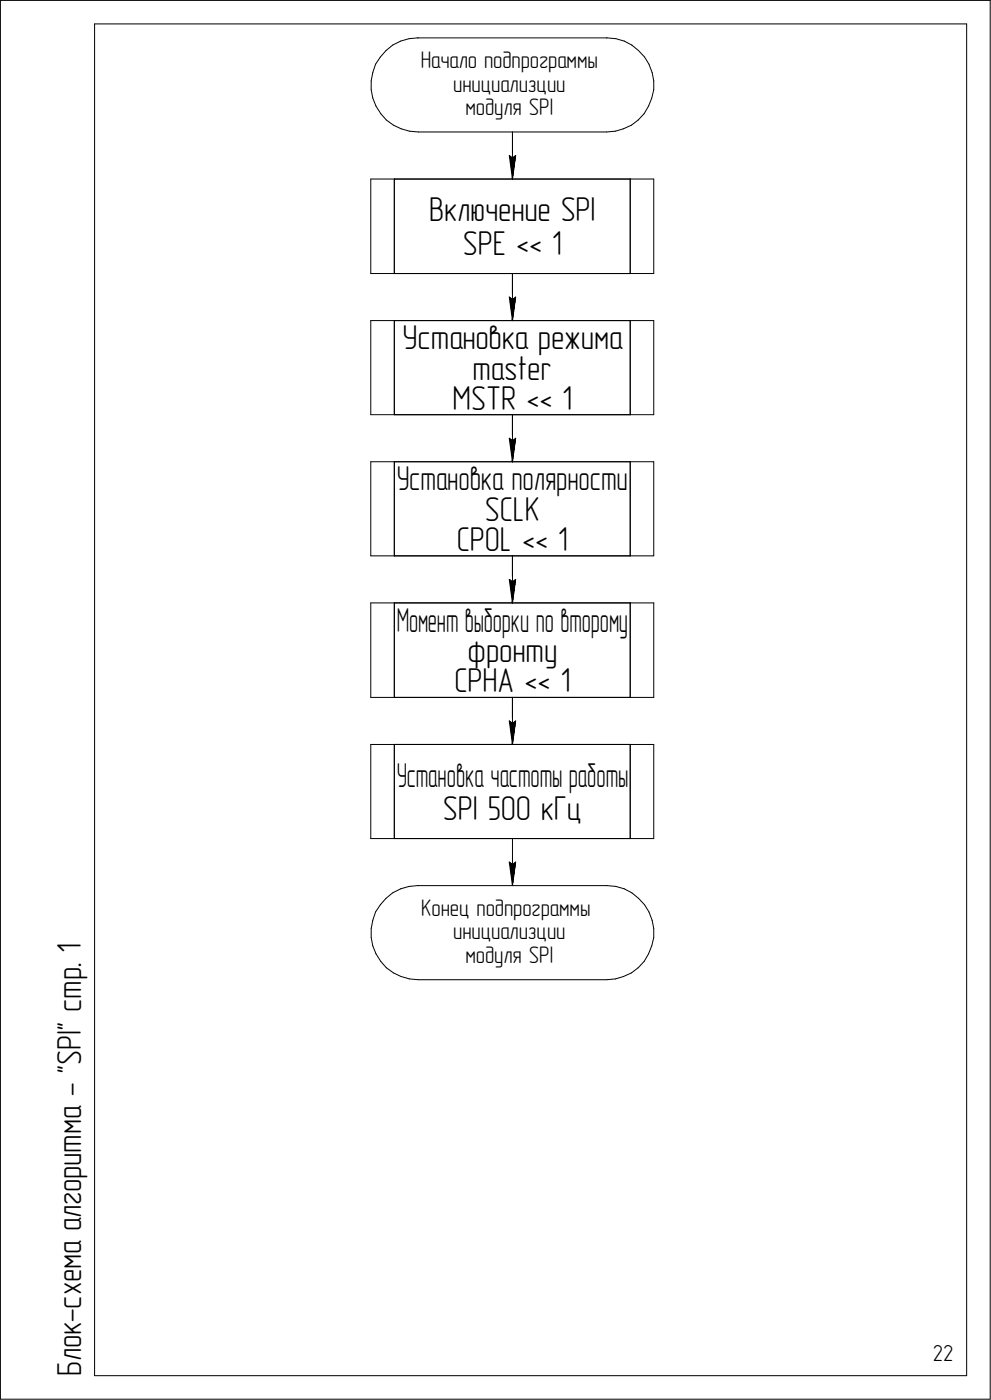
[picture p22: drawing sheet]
<svg xmlns="http://www.w3.org/2000/svg" width="210mm" height="297mm" viewBox="0 0 210 297" stroke-linecap="round" stroke-linejoin="round" font-family="sans-serif">
<defs><g id="words">
<g font-size="7.3">
<text x="91" y="47">Включение SPI</text>
<text x="98.2" y="54.2">SPE &lt;&lt; 1</text>
<text x="85.4" y="74.1">Установка режима</text>
<text x="100.2" y="80.6">master</text>
<text x="96" y="87">MSTR &lt;&lt; 1</text>
<text x="84.2" y="104.1">Установка полярности</text>
<text x="102.9" y="110.6">SCLK</text>
<text x="96.9" y="117">CPOL &lt;&lt; 1</text>
<text x="84.2" y="134.1">Момент выборки по второму</text>
<text x="99.2" y="140.6">фронту</text>
<text x="96.4" y="147">CPHA &lt;&lt; 1</text>
<text x="84.2" y="167">Установка частоты работы</text>
<text x="93.9" y="174.1">SPI 500 кГц</text>
<text x="17.2" y="205.4" transform="rotate(-90 17.2 205.4)">. 1</text>
<text x="17.2" y="214.9" transform="rotate(-90 17.2 214.9)">стр</text>
<text x="17.2" y="232.7" transform="rotate(-90 17.2 232.7)">- &quot;SPI&quot;</text>
<text x="17.2" y="261.4" transform="rotate(-90 17.2 261.4)">алгоритма</text>
<text x="17.2" y="280.6" transform="rotate(-90 17.2 280.6)">-</text>
<text x="17.2" y="277.8" transform="rotate(-90 17.2 277.8)">схема</text>
<text x="17.2" y="292.1" transform="rotate(-90 17.2 292.1)">Блок</text>
</g>
<g font-size="5.1">
<text x="89.3" y="14.5">Начало подпрограммы</text>
<text x="96.2" y="19.5">инициализции</text>
<text x="98.7" y="24.5">модуля SPI</text>
<text x="89.3" y="194.5">Конец подпрограммы</text>
<text x="96.2" y="199.5">инициализции</text>
<text x="98.7" y="204.5">модуля SPI</text>
</g>
<text font-size="4.9" x="197.9" y="288.9">22</text>
</g></defs>
<g fill="none" stroke="#000" stroke-width=".21">
<path d="M.1 .1v297zM.1 .1h210zM20.1 5.1v287zM20.1 5.1h185zM78.7 17.2v1.8zM78.7 19l.4 1.8zM79.1 15.4l-.4 1.8zM79.7 13.6l-.6 1.8zM80.7 12.1l-1 1.5zM81.9 10.8l-1.2 1.3zM81.9 10.8l1.4-1.2zM83.3 9.6l1.7-.9z"/>
<path d="M85 8.7l1.8-.5zM86.8 8.2l1.8-.2zM88.6 8h.1zM88.7 8h40zM128.8 8h.1M128.8 8l1.8 .2zM130.6 8.2l1.8 .5zM132.4 8.7l1.6 .9zM134 9.6l1.5 1.2zM135.5 10.8l1.2 1.3zM136.7 12.1l1 1.5zM137.7 13.6l.6 1.8z"/>
<path d="M138.3 15.4l.4 1.8zM138.7 17.2v1.8zM138.7 19l-.4 1.8zM205.1 5.1v287zM210.1 .1v297zM78.7 38h5zM78.7 38v20.1zM79.1 20.8l.7 1.7zM79.8 22.5l1 1.6zM80.8 24.1l1.2 1.4zM82 25.5l1.5 1.1zM83.5 26.6l1.6 .7z"/>
<path d="M83.7 38h50zM83.7 38v20.1zM85.1 27.3l1.8 .6zM86.9 27.9l1.8 .1zM88.7 28h40zM108 33l.7 .5zM108 33l.7 5zM108.7 33.5l.7-.5zM108.7 28v10zM109.4 33l-.7 5zM128.7 28l1.9-.1zM130.6 27.9l1.6-.6z"/>
<path d="M132.2 27.3l1.7-.7zM133.7 38h5zM133.7 38v20.1zM133.9 26.6l1.5-1.1zM136.7 24.1l-1.3 1.4zM137.6 22.5l-.9 1.6zM138.3 20.8l-.7 1.7zM138.7 38v20.1zM78.7 58.1h5zM83.7 58.1h50zM108.7 58.1v10zM133.7 58.1h5z"/>
<path d="M78.7 68.1h5zM78.7 68.1v20zM83.7 68.1h50zM83.7 68.1v20zM108 63.1l.7 .5zM108 63.1l.7 5zM108.7 63.6l.7-.5zM109.4 63.1l-.7 5zM133.7 68.1h5zM133.7 68.1v20zM138.7 68.1v20zM78.7 88.1h5z"/>
<path d="M78.7 98h5zM78.7 98v20zM83.7 98h50zM83.7 88.1h50zM83.7 98v20zM108 93l.7 .6zM108 93l.7 5zM108.7 93.6l.7-.6zM108.7 88.1v9.9zM109.4 93l-.7 5zM133.7 98h5zM133.7 98v20z"/>
<path d="M133.7 88.1h5zM138.7 98v20zM78.7 118h5zM83.7 118h50zM108.7 118v10zM133.7 118h5zM78.7 128h5zM78.7 128v20.1zM83.7 128h50zM83.7 128v20.1zM108 123l.7 .5zM108 123l.7 5z"/>
<path d="M108.7 123.5l.7-.5zM109.4 123l-.7 5zM133.7 128h5zM133.7 128v20.1zM138.7 128v20.1zM78.7 148.1h5zM78.7 158.1h5zM78.7 158.1v20zM83.7 158.1h50zM83.7 148.1h50zM83.7 158.1v20zM108 153.1l.7 .5z"/>
<path d="M108 153.1l.7 5zM108.7 153.6l.7-.5zM108.7 148.1v10zM109.4 153.1l-.7 5zM133.7 158.1h5zM133.7 158.1v20zM133.7 148.1h5zM138.7 158.1v20zM78.7 178.1h5zM83.7 178.1h50zM108.7 178.1v9.9zM133.7 178.1h5z"/>
<path d="M78.7 197.2v1.9zM78.7 199.1l.4 1.7zM79.1 195.4l-.4 1.8zM79.7 193.6l-.6 1.8zM80.7 192.1l-1 1.5zM81.9 190.8l-1.2 1.3zM81.9 190.8l1.4-1.2zM83.3 189.6l1.7-.9zM85 188.7l1.8-.5zM86.8 188.2l1.8-.2zM88.6 188h.1zM88.7 188h40z"/>
<path d="M108 183l.7 .6zM108 183l.7 5zM108.7 183.6l.7-.6zM109.4 183l-.7 5zM128.8 188h.1M128.8 188l1.8 .2zM130.6 188.2l1.8 .5zM132.4 188.7l1.6 .9zM134 189.6l1.5 1.2zM135.5 190.8l1.2 1.3zM136.7 192.1l1 1.5zM137.7 193.6l.6 1.8z"/>
<path d="M138.3 195.4l.4 1.8zM138.7 197.2v1.9zM138.7 199.1l-.4 1.7zM79.1 200.8l.7 1.7zM79.8 202.5l1 1.6zM80.8 204.1l1.2 1.4zM82 205.5l1.5 1.1zM83.5 206.6l1.6 .7zM85.1 207.3l1.8 .6zM86.9 207.9l1.8 .1zM88.7 208h40zM128.7 208l1.9-.1z"/>
<path d="M130.6 207.9l1.6-.6zM132.2 207.3l1.7-.7zM133.9 206.6l1.5-1.1zM136.7 204.1l-1.3 1.4zM137.6 202.5l-.9 1.6zM138.3 200.8l-.7 1.7zM.1 297.1h210zM20.1 292.1h185z"/>
</g>
<g fill="#fff" stroke="#fff" stroke-width=".21">
<path d="M107.4 32.5h2.5zM107.5 32.6h2.4zM107.5 32.7h2.4zM107.5 32.8h2.4zM107.5 32.9h2.4zM107.5 32.9h2.4zM107.5 33h2.4zM107.5 33.1h2.4zM107.6 33.2h2.2zM107.6 33.3h2.2zM107.6 33.4h2.2zM107.6 33.4h2.2zM107.6 33.5h2.2zM107.6 33.6h2.2zM107.6 33.7h2.2zM107.7 33.8h2zM107.7 33.9h2zM107.7 34h2zM107.7 34h2zM107.7 34.1h2zM107.7 34.2h2zM107.7 34.3h2zM107.7 34.4h1.9zM107.8 34.5h1.8zM107.8 34.5h1.8zM107.8 34.6h1.8zM107.8 34.7h1.8zM107.8 34.8h1.8zM107.8 34.9h1.8zM107.8 35h1.8zM107.9 35.1h1.7zM107.9 35.1h1.7zM107.9 35.2h1.7zM107.9 35.3h1.7zM107.9 35.4h1.7zM107.9 35.5h1.7zM107.9 35.6h1.7zM107.9 35.6h1.6zM107.9 35.7h1.6zM107.9 35.8h1.6zM107.9 35.9h1.6zM107.9 36h1.6zM107.9 36.1h1.6zM107.9 36.2h1.6zM107.9 36.2h1.5zM108 36.3h1.4zM108 36.4h1.4zM108.1 36.5h1.2zM108.1 36.6h1.2zM108.2 36.7h1.1zM108.2 36.7h1zM108.2 36.8h1zM108.3 36.9h.8zM108.3 37h.8zM108.4 37.1h.7zM108.4 37.2h.7zM108.5 37.3h.6zM108.5 37.3h.6zM108.5 37.4h.5zM108.5 37.5h.5zM108.5 37.6h.4zM108.6 37.7h.3zM108.6 37.8h.3z"/>
<path d="M89.2 10.6h37.6zM89.2 10.7h37.6zM89.2 10.8h37.6zM89.2 10.8h37.6zM89.2 10.9h37.6zM89.2 11h37.6zM89.2 11.1h37.6zM89.2 11.2h37.6zM89.2 11.3h37.6zM89.2 11.3h37.6zM89.2 11.4h37.6zM89.2 11.5h37.6zM89.2 11.6h37.6zM89.2 11.7h37.6zM89.2 11.8h37.6zM89.2 11.9h37.6zM89.2 11.9h37.6zM89.2 12h37.6zM89.2 12.1h37.6zM89.2 12.2h37.6zM89.2 12.3h37.6zM89.2 12.4h37.6zM89.2 12.4h37.6zM89.2 12.5h37.6zM89.2 12.6h37.6zM89.2 12.7h37.6zM89.2 12.8h37.6zM89.2 12.9h37.6zM89.2 13h37.6zM89.2 13h37.6zM89.2 13.1h37.6zM89.2 13.2h37.6zM89.2 13.3h37.6zM89.2 13.4h37.6zM89.2 13.5h37.6zM89.2 13.5h37.6zM89.2 13.6h37.6zM89.2 13.7h37.6zM89.2 13.8h37.6zM89.2 13.9h37.6zM89.2 14h37.6zM89.2 14.1h37.6zM89.2 14.1h37.6zM89.2 14.2h37.6zM89.2 14.3h37.6zM89.2 14.4h37.6zM89.2 14.5h37.6zM89.2 14.6h37.6zM89.2 14.6h37.6zM89.2 14.7h37.6zM89.2 14.8h37.6zM89.2 14.9h37.6zM89.2 15h37.6zM89.2 15.1h37.6zM89.2 15.2h37.6zM89.2 15.2h37.6zM89.2 15.3h37.6zM89.2 15.4h37.6zM89.2 15.5h37.6z"/>
<path d="M96.2 15.6h23.8zM96.2 15.7h23.8zM96.2 15.7h23.8zM96.2 15.8h23.8zM96.2 15.9h23.8zM96.2 16h23.8zM96.2 16.1h23.8zM96.2 16.2h23.8zM96.2 16.3h23.8zM96.2 16.3h23.8zM96.2 16.4h23.8zM96.2 16.5h23.8zM96.2 16.6h23.8zM96.2 16.7h23.8zM96.2 16.8h23.8zM96.2 16.8h23.8zM96.2 16.9h23.8zM96.2 17h23.8zM96.2 17.1h23.8zM96.2 17.2h23.8zM96.2 17.3h23.8zM96.2 17.4h23.8zM96.2 17.4h23.8zM96.2 17.5h23.8zM96.2 17.6h23.8zM96.2 17.7h23.8zM96.2 17.8h23.8zM96.2 17.9h23.8zM96.2 17.9h23.8zM96.2 18h23.8zM96.2 18.1h23.8zM96.2 18.2h23.8zM96.2 18.3h23.8zM96.2 18.4h23.8zM96.2 18.5h23.8zM96.2 18.5h23.8zM96.2 18.6h23.8zM96.2 18.7h23.8zM96.2 18.8h23.8zM96.2 18.9h23.8zM96.2 19h23.8zM96.2 19h23.8zM96.2 19.1h23.8zM96.2 19.2h23.8zM96.2 19.3h23.8zM96.2 19.4h23.8zM96.2 19.5h23.8zM96.2 19.6h23.8zM96.2 19.6h23.8zM96.2 19.7h23.8zM96.2 19.8h23.8zM96.2 19.9h23.8zM96.2 20h23.8zM96.2 20.1h23.8zM96.2 20.2h23.8zM96.2 20.2h23.8zM96.2 20.3h23.8zM96.2 20.4h23.8zM96.2 20.5h23.8z"/>
<path d="M98.7 20.6h18.6zM98.7 20.7h18.6zM98.7 20.7h18.6zM98.7 20.8h18.6zM98.7 20.9h18.6zM98.7 21h18.6zM98.7 21.1h18.6zM98.7 21.2h18.6zM98.7 21.3h18.6zM98.7 21.3h18.6zM98.7 21.4h18.6zM98.7 21.5h18.6zM98.7 21.6h18.6zM98.7 21.7h18.6zM98.7 21.8h18.6zM98.7 21.8h18.6zM98.7 21.9h18.6zM98.7 22h18.6zM98.7 22.1h18.6zM98.7 22.2h18.6zM98.7 22.3h18.6zM98.7 22.4h18.6zM98.7 22.4h18.6zM98.7 22.5h18.6zM98.7 22.6h18.6zM98.7 22.7h18.6zM98.7 22.8h18.6zM98.7 22.9h18.6zM98.7 22.9h18.6zM98.7 23h18.6zM98.7 23.1h18.6zM98.7 23.2h18.6zM98.7 23.3h18.6zM98.7 23.4h18.6zM98.7 23.5h18.6zM98.7 23.5h18.6zM98.7 23.6h18.6zM98.7 23.7h18.6zM98.7 23.8h18.6zM98.7 23.9h18.6zM98.7 24h18.6zM98.7 24h18.6zM98.7 24.1h18.6zM98.7 24.2h18.6zM98.7 24.3h18.6zM98.7 24.4h18.6zM98.7 24.5h18.6zM98.7 24.6h18.6zM98.7 24.6h18.6zM98.7 24.7h18.6zM98.7 24.8h18.6zM98.7 24.9h18.6zM98.7 25h18.6zM98.7 25.1h18.6zM98.7 25.1h18.6zM98.7 25.2h18.6zM98.7 25.3h18.6zM98.7 25.4h18.6zM98.7 25.5h18.6z"/>
<path d="M107.4 32.5h2.5zM107.5 32.6h2.4zM107.5 32.7h2.4zM107.5 32.8h2.4zM107.5 32.9h2.4zM107.5 32.9h2.4zM107.5 33h2.4zM107.5 33.1h2.4zM107.6 33.2h2.2zM107.6 33.3h2.2zM107.6 33.4h2.2zM107.6 33.4h2.2zM107.6 33.5h2.2zM107.6 33.6h2.2zM107.6 33.7h2.2zM107.7 33.8h2zM107.7 33.9h2zM107.7 34h2zM107.7 34h2zM107.7 34.1h2zM107.7 34.2h2zM107.7 34.3h2zM107.7 34.4h1.9zM107.8 34.5h1.8zM107.8 34.5h1.8zM107.8 34.6h1.8zM107.8 34.7h1.8zM107.8 34.8h1.8zM107.8 34.9h1.8zM107.8 35h1.8zM107.9 35.1h1.7zM107.9 35.1h1.7zM107.9 35.2h1.7zM107.9 35.3h1.7zM107.9 35.4h1.7zM107.9 35.5h1.7zM107.9 35.6h1.7zM107.9 35.6h1.6zM107.9 35.7h1.6zM107.9 35.8h1.6zM107.9 35.9h1.6zM107.9 36h1.6zM107.9 36.1h1.6zM107.9 36.2h1.6zM107.9 36.2h1.5zM108 36.3h1.4zM108 36.4h1.4zM108.1 36.5h1.2zM108.1 36.6h1.2zM108.2 36.7h1.1zM108.2 36.7h1zM108.2 36.8h1zM108.3 36.9h.8zM108.3 37h.8zM108.4 37.1h.7zM108.4 37.2h.7zM108.5 37.3h.6zM108.5 37.3h.6zM108.5 37.4h.5zM108.5 37.5h.5zM108.5 37.6h.4zM108.6 37.7h.3zM108.6 37.8h.3z"/>
<path d="M107.4 62.6h2.5zM107.5 62.7h2.4zM107.5 62.7h2.4zM107.5 62.8h2.4zM107.5 62.9h2.4zM107.5 63h2.4zM107.5 63.1h2.4zM107.5 63.2h2.4zM107.6 63.2h2.2zM107.6 63.3h2.2zM107.6 63.4h2.2zM107.6 63.5h2.2zM107.6 63.6h2.2zM107.6 63.7h2.2zM107.6 63.8h2.2zM107.7 63.8h2zM107.7 63.9h2zM107.7 64h2zM107.7 64.1h2zM107.7 64.2h2zM107.7 64.3h2zM107.7 64.3h2zM107.7 64.4h1.9zM107.8 64.5h1.8zM107.8 64.6h1.8zM107.8 64.7h1.8zM107.8 64.8h1.8zM107.8 64.9h1.8zM107.8 64.9h1.8zM107.8 65h1.8zM107.9 65.1h1.7zM107.9 65.2h1.7zM107.9 65.3h1.7zM107.9 65.4h1.7zM107.9 65.4h1.7zM107.9 65.5h1.7zM107.9 65.6h1.7zM107.9 65.7h1.6zM107.9 65.8h1.6zM107.9 65.9h1.6zM107.9 66h1.6zM107.9 66h1.6zM107.9 66.1h1.6zM107.9 66.2h1.6zM107.9 66.3h1.5zM108 66.4h1.4zM108 66.5h1.4zM108.1 66.5h1.2zM108.1 66.6h1.2zM108.2 66.7h1.1zM108.2 66.8h1zM108.2 66.9h1zM108.3 67h.8zM108.3 67.1h.8zM108.4 67.1h.7zM108.4 67.2h.7zM108.5 67.3h.6zM108.5 67.4h.6zM108.5 67.5h.5zM108.5 67.6h.5zM108.5 67.6h.4zM108.6 67.7h.3zM108.6 67.8h.3z"/>
<path d="M107.4 62.6h2.5zM107.5 62.7h2.4zM107.5 62.7h2.4zM107.5 62.8h2.4zM107.5 62.9h2.4zM107.5 63h2.4zM107.5 63.1h2.4zM107.5 63.2h2.4zM107.6 63.2h2.2zM107.6 63.3h2.2zM107.6 63.4h2.2zM107.6 63.5h2.2zM107.6 63.6h2.2zM107.6 63.7h2.2zM107.6 63.8h2.2zM107.7 63.8h2zM107.7 63.9h2zM107.7 64h2zM107.7 64.1h2zM107.7 64.2h2zM107.7 64.3h2zM107.7 64.3h2zM107.7 64.4h1.9zM107.8 64.5h1.8zM107.8 64.6h1.8zM107.8 64.7h1.8zM107.8 64.8h1.8zM107.8 64.9h1.8zM107.8 64.9h1.8zM107.8 65h1.8zM107.9 65.1h1.7zM107.9 65.2h1.7zM107.9 65.3h1.7zM107.9 65.4h1.7zM107.9 65.4h1.7zM107.9 65.5h1.7zM107.9 65.6h1.7zM107.9 65.7h1.6zM107.9 65.8h1.6zM107.9 65.9h1.6zM107.9 66h1.6zM107.9 66h1.6zM107.9 66.1h1.6zM107.9 66.2h1.6zM107.9 66.3h1.5zM108 66.4h1.4zM108 66.5h1.4zM108.1 66.5h1.2zM108.1 66.6h1.2zM108.2 66.7h1.1zM108.2 66.8h1zM108.2 66.9h1zM108.3 67h.8zM108.3 67.1h.8zM108.4 67.1h.7zM108.4 67.2h.7zM108.5 67.3h.6zM108.5 67.4h.6zM108.5 67.5h.5zM108.5 67.6h.5zM108.5 67.6h.4zM108.6 67.7h.3zM108.6 67.8h.3z"/>
<path d="M107.4 62.6h2.5zM107.5 62.7h2.4zM107.5 62.7h2.4zM107.5 62.8h2.4zM107.5 62.9h2.4zM107.5 63h2.4zM107.5 63.1h2.4zM107.5 63.2h2.4zM107.6 63.2h2.2zM107.6 63.3h2.2zM107.6 63.4h2.2zM107.6 63.5h2.2zM107.6 63.6h2.2zM107.6 63.7h2.2zM107.6 63.8h2.2zM107.7 63.8h2zM107.7 63.9h2zM107.7 64h2zM107.7 64.1h2zM107.7 64.2h2zM107.7 64.3h2zM107.7 64.3h2zM107.7 64.4h1.9zM107.8 64.5h1.8zM107.8 64.6h1.8zM107.8 64.7h1.8zM107.8 64.8h1.8zM107.8 64.9h1.8zM107.8 64.9h1.8zM107.8 65h1.8zM107.9 65.1h1.7zM107.9 65.2h1.7zM107.9 65.3h1.7zM107.9 65.4h1.7zM107.9 65.4h1.7zM107.9 65.5h1.7zM107.9 65.6h1.7zM107.9 65.7h1.6zM107.9 65.8h1.6zM107.9 65.9h1.6zM107.9 66h1.6zM107.9 66h1.6zM107.9 66.1h1.6zM107.9 66.2h1.6zM107.9 66.3h1.5zM108 66.4h1.4zM108 66.5h1.4zM108.1 66.5h1.2zM108.1 66.6h1.2zM108.2 66.7h1.1zM108.2 66.8h1zM108.2 66.9h1zM108.3 67h.8zM108.3 67.1h.8zM108.4 67.1h.7zM108.4 67.2h.7zM108.5 67.3h.6zM108.5 67.4h.6zM108.5 67.5h.5zM108.5 67.6h.5zM108.5 67.6h.4zM108.6 67.7h.3zM108.6 67.8h.3z"/>
<path d="M107.4 92.5h2.5zM107.5 92.6h2.4zM107.5 92.7h2.4zM107.5 92.8h2.4zM107.5 92.9h2.4zM107.5 93h2.4zM107.5 93h2.4zM107.5 93.1h2.4zM107.6 93.2h2.2zM107.6 93.3h2.2zM107.6 93.4h2.2zM107.6 93.5h2.2zM107.6 93.6h2.2zM107.6 93.6h2.2zM107.6 93.7h2.2zM107.7 93.8h2zM107.7 93.9h2zM107.7 94h2zM107.7 94.1h2zM107.7 94.1h2zM107.7 94.2h2zM107.7 94.3h2zM107.7 94.4h1.9zM107.8 94.5h1.8zM107.8 94.6h1.8zM107.8 94.7h1.8zM107.8 94.7h1.8zM107.8 94.8h1.8zM107.8 94.9h1.8zM107.8 95h1.8zM107.9 95.1h1.7zM107.9 95.2h1.7zM107.9 95.3h1.7zM107.9 95.3h1.7zM107.9 95.4h1.7zM107.9 95.5h1.7zM107.9 95.6h1.7zM107.9 95.7h1.6zM107.9 95.8h1.6zM107.9 95.8h1.6zM107.9 95.9h1.6zM107.9 96h1.6zM107.9 96.1h1.6zM107.9 96.2h1.6zM107.9 96.3h1.5zM108 96.4h1.4zM108 96.4h1.4zM108.1 96.5h1.2zM108.1 96.6h1.2zM108.2 96.7h1.1zM108.2 96.8h1zM108.2 96.9h1zM108.3 96.9h.8zM108.3 97h.8zM108.4 97.1h.7zM108.4 97.2h.7zM108.5 97.3h.6zM108.5 97.4h.6zM108.5 97.5h.5zM108.5 97.5h.5zM108.5 97.6h.4zM108.6 97.7h.3zM108.6 97.8h.3z"/>
<path d="M107.4 92.5h2.5zM107.5 92.6h2.4zM107.5 92.7h2.4zM107.5 92.8h2.4zM107.5 92.9h2.4zM107.5 93h2.4zM107.5 93h2.4zM107.5 93.1h2.4zM107.6 93.2h2.2zM107.6 93.3h2.2zM107.6 93.4h2.2zM107.6 93.5h2.2zM107.6 93.6h2.2zM107.6 93.6h2.2zM107.6 93.7h2.2zM107.7 93.8h2zM107.7 93.9h2zM107.7 94h2zM107.7 94.1h2zM107.7 94.1h2zM107.7 94.2h2zM107.7 94.3h2zM107.7 94.4h1.9zM107.8 94.5h1.8zM107.8 94.6h1.8zM107.8 94.7h1.8zM107.8 94.7h1.8zM107.8 94.8h1.8zM107.8 94.9h1.8zM107.8 95h1.8zM107.9 95.1h1.7zM107.9 95.2h1.7zM107.9 95.3h1.7zM107.9 95.3h1.7zM107.9 95.4h1.7zM107.9 95.5h1.7zM107.9 95.6h1.7zM107.9 95.7h1.6zM107.9 95.8h1.6zM107.9 95.8h1.6zM107.9 95.9h1.6zM107.9 96h1.6zM107.9 96.1h1.6zM107.9 96.2h1.6zM107.9 96.3h1.5zM108 96.4h1.4zM108 96.4h1.4zM108.1 96.5h1.2zM108.1 96.6h1.2zM108.2 96.7h1.1zM108.2 96.8h1zM108.2 96.9h1zM108.3 96.9h.8zM108.3 97h.8zM108.4 97.1h.7zM108.4 97.2h.7zM108.5 97.3h.6zM108.5 97.4h.6zM108.5 97.5h.5zM108.5 97.5h.5zM108.5 97.6h.4zM108.6 97.7h.3zM108.6 97.8h.3z"/>
<path d="M107.4 92.5h2.5zM107.5 92.6h2.4zM107.5 92.7h2.4zM107.5 92.8h2.4zM107.5 92.9h2.4zM107.5 93h2.4zM107.5 93h2.4zM107.5 93.1h2.4zM107.6 93.2h2.2zM107.6 93.3h2.2zM107.6 93.4h2.2zM107.6 93.5h2.2zM107.6 93.6h2.2zM107.6 93.6h2.2zM107.6 93.7h2.2zM107.7 93.8h2zM107.7 93.9h2zM107.7 94h2zM107.7 94.1h2zM107.7 94.1h2zM107.7 94.2h2zM107.7 94.3h2zM107.7 94.4h1.9zM107.8 94.5h1.8zM107.8 94.6h1.8zM107.8 94.7h1.8zM107.8 94.7h1.8zM107.8 94.8h1.8zM107.8 94.9h1.8zM107.8 95h1.8zM107.9 95.1h1.7zM107.9 95.2h1.7zM107.9 95.3h1.7zM107.9 95.3h1.7zM107.9 95.4h1.7zM107.9 95.5h1.7zM107.9 95.6h1.7zM107.9 95.7h1.6zM107.9 95.8h1.6zM107.9 95.8h1.6zM107.9 95.9h1.6zM107.9 96h1.6zM107.9 96.1h1.6zM107.9 96.2h1.6zM107.9 96.3h1.5zM108 96.4h1.4zM108 96.4h1.4zM108.1 96.5h1.2zM108.1 96.6h1.2zM108.2 96.7h1.1zM108.2 96.8h1zM108.2 96.9h1zM108.3 96.9h.8zM108.3 97h.8zM108.4 97.1h.7zM108.4 97.2h.7zM108.5 97.3h.6zM108.5 97.4h.6zM108.5 97.5h.5zM108.5 97.5h.5zM108.5 97.6h.4zM108.6 97.7h.3zM108.6 97.8h.3z"/>
<path d="M107.4 122.5h2.5zM107.5 122.6h2.4zM107.5 122.7h2.4zM107.5 122.8h2.4zM107.5 122.9h2.4zM107.5 122.9h2.4zM107.5 123h2.4zM107.5 123.1h2.4zM107.6 123.2h2.2zM107.6 123.3h2.2zM107.6 123.4h2.2zM107.6 123.4h2.2zM107.6 123.5h2.2zM107.6 123.6h2.2zM107.6 123.7h2.2zM107.7 123.8h2zM107.7 123.9h2zM107.7 124h2zM107.7 124h2zM107.7 124.1h2zM107.7 124.2h2zM107.7 124.3h2zM107.7 124.4h1.9zM107.8 124.5h1.8zM107.8 124.5h1.8zM107.8 124.6h1.8zM107.8 124.7h1.8zM107.8 124.8h1.8zM107.8 124.9h1.8zM107.8 125h1.8zM107.9 125.1h1.7zM107.9 125.1h1.7zM107.9 125.2h1.7zM107.9 125.3h1.7zM107.9 125.4h1.7zM107.9 125.5h1.7zM107.9 125.6h1.7zM107.9 125.6h1.6zM107.9 125.7h1.6zM107.9 125.8h1.6zM107.9 125.9h1.6zM107.9 126h1.6zM107.9 126.1h1.6zM107.9 126.2h1.6zM107.9 126.2h1.5zM108 126.3h1.4zM108 126.4h1.4zM108.1 126.5h1.2zM108.1 126.6h1.2zM108.2 126.7h1.1zM108.2 126.7h1zM108.2 126.8h1zM108.3 126.9h.8zM108.3 127h.8zM108.4 127.1h.7zM108.4 127.2h.7zM108.5 127.3h.6zM108.5 127.3h.6zM108.5 127.4h.5zM108.5 127.5h.5zM108.5 127.6h.4zM108.6 127.7h.3zM108.6 127.8h.3z"/>
<path d="M107.4 122.5h2.5zM107.5 122.6h2.4zM107.5 122.7h2.4zM107.5 122.8h2.4zM107.5 122.9h2.4zM107.5 122.9h2.4zM107.5 123h2.4zM107.5 123.1h2.4zM107.6 123.2h2.2zM107.6 123.3h2.2zM107.6 123.4h2.2zM107.6 123.4h2.2zM107.6 123.5h2.2zM107.6 123.6h2.2zM107.6 123.7h2.2zM107.7 123.8h2zM107.7 123.9h2zM107.7 124h2zM107.7 124h2zM107.7 124.1h2zM107.7 124.2h2zM107.7 124.3h2zM107.7 124.4h1.9zM107.8 124.5h1.8zM107.8 124.5h1.8zM107.8 124.6h1.8zM107.8 124.7h1.8zM107.8 124.8h1.8zM107.8 124.9h1.8zM107.8 125h1.8zM107.9 125.1h1.7zM107.9 125.1h1.7zM107.9 125.2h1.7zM107.9 125.3h1.7zM107.9 125.4h1.7zM107.9 125.5h1.7zM107.9 125.6h1.7zM107.9 125.6h1.6zM107.9 125.7h1.6zM107.9 125.8h1.6zM107.9 125.9h1.6zM107.9 126h1.6zM107.9 126.1h1.6zM107.9 126.2h1.6zM107.9 126.2h1.5zM108 126.3h1.4zM108 126.4h1.4zM108.1 126.5h1.2zM108.1 126.6h1.2zM108.2 126.7h1.1zM108.2 126.7h1zM108.2 126.8h1zM108.3 126.9h.8zM108.3 127h.8zM108.4 127.1h.7zM108.4 127.2h.7zM108.5 127.3h.6zM108.5 127.3h.6zM108.5 127.4h.5zM108.5 127.5h.5zM108.5 127.6h.4zM108.6 127.7h.3zM108.6 127.8h.3z"/>
<path d="M107.4 122.5h2.5zM107.5 122.6h2.4zM107.5 122.7h2.4zM107.5 122.8h2.4zM107.5 122.9h2.4zM107.5 122.9h2.4zM107.5 123h2.4zM107.5 123.1h2.4zM107.6 123.2h2.2zM107.6 123.3h2.2zM107.6 123.4h2.2zM107.6 123.4h2.2zM107.6 123.5h2.2zM107.6 123.6h2.2zM107.6 123.7h2.2zM107.7 123.8h2zM107.7 123.9h2zM107.7 124h2zM107.7 124h2zM107.7 124.1h2zM107.7 124.2h2zM107.7 124.3h2zM107.7 124.4h1.9zM107.8 124.5h1.8zM107.8 124.5h1.8zM107.8 124.6h1.8zM107.8 124.7h1.8zM107.8 124.8h1.8zM107.8 124.9h1.8zM107.8 125h1.8zM107.9 125.1h1.7zM107.9 125.1h1.7zM107.9 125.2h1.7zM107.9 125.3h1.7zM107.9 125.4h1.7zM107.9 125.5h1.7zM107.9 125.6h1.7zM107.9 125.6h1.6zM107.9 125.7h1.6zM107.9 125.8h1.6zM107.9 125.9h1.6zM107.9 126h1.6zM107.9 126.1h1.6zM107.9 126.2h1.6zM107.9 126.2h1.5zM108 126.3h1.4zM108 126.4h1.4zM108.1 126.5h1.2zM108.1 126.6h1.2zM108.2 126.7h1.1zM108.2 126.7h1zM108.2 126.8h1zM108.3 126.9h.8zM108.3 127h.8zM108.4 127.1h.7zM108.4 127.2h.7zM108.5 127.3h.6zM108.5 127.3h.6zM108.5 127.4h.5zM108.5 127.5h.5zM108.5 127.6h.4zM108.6 127.7h.3zM108.6 127.8h.3z"/>
<path d="M107.4 152.6h2.5zM107.5 152.7h2.4zM107.5 152.7h2.4zM107.5 152.8h2.4zM107.5 152.9h2.4zM107.5 153h2.4zM107.5 153.1h2.4zM107.5 153.2h2.4zM107.6 153.2h2.2zM107.6 153.3h2.2zM107.6 153.4h2.2zM107.6 153.5h2.2zM107.6 153.6h2.2zM107.6 153.7h2.2zM107.6 153.8h2.2zM107.7 153.8h2zM107.7 153.9h2zM107.7 154h2zM107.7 154.1h2zM107.7 154.2h2zM107.7 154.3h2zM107.7 154.3h2zM107.7 154.4h1.9zM107.8 154.5h1.8zM107.8 154.6h1.8zM107.8 154.7h1.8zM107.8 154.8h1.8zM107.8 154.9h1.8zM107.8 154.9h1.8zM107.8 155h1.8zM107.9 155.1h1.7zM107.9 155.2h1.7zM107.9 155.3h1.7zM107.9 155.4h1.7zM107.9 155.4h1.7zM107.9 155.5h1.7zM107.9 155.6h1.7zM107.9 155.7h1.6zM107.9 155.8h1.6zM107.9 155.9h1.6zM107.9 156h1.6zM107.9 156h1.6zM107.9 156.1h1.6zM107.9 156.2h1.6zM107.9 156.3h1.5zM108 156.4h1.4zM108 156.5h1.4zM108.1 156.5h1.2zM108.1 156.6h1.2zM108.2 156.7h1.1zM108.2 156.8h1zM108.2 156.9h1zM108.3 157h.8zM108.3 157.1h.8zM108.4 157.1h.7zM108.4 157.2h.7zM108.5 157.3h.6zM108.5 157.4h.6zM108.5 157.5h.5zM108.5 157.6h.5zM108.5 157.6h.4zM108.6 157.7h.3zM108.6 157.8h.3z"/>
<path d="M107.4 152.6h2.5zM107.5 152.7h2.4zM107.5 152.7h2.4zM107.5 152.8h2.4zM107.5 152.9h2.4zM107.5 153h2.4zM107.5 153.1h2.4zM107.5 153.2h2.4zM107.6 153.2h2.2zM107.6 153.3h2.2zM107.6 153.4h2.2zM107.6 153.5h2.2zM107.6 153.6h2.2zM107.6 153.7h2.2zM107.6 153.8h2.2zM107.7 153.8h2zM107.7 153.9h2zM107.7 154h2zM107.7 154.1h2zM107.7 154.2h2zM107.7 154.3h2zM107.7 154.3h2zM107.7 154.4h1.9zM107.8 154.5h1.8zM107.8 154.6h1.8zM107.8 154.7h1.8zM107.8 154.8h1.8zM107.8 154.9h1.8zM107.8 154.9h1.8zM107.8 155h1.8zM107.9 155.1h1.7zM107.9 155.2h1.7zM107.9 155.3h1.7zM107.9 155.4h1.7zM107.9 155.4h1.7zM107.9 155.5h1.7zM107.9 155.6h1.7zM107.9 155.7h1.6zM107.9 155.8h1.6zM107.9 155.9h1.6zM107.9 156h1.6zM107.9 156h1.6zM107.9 156.1h1.6zM107.9 156.2h1.6zM107.9 156.3h1.5zM108 156.4h1.4zM108 156.5h1.4zM108.1 156.5h1.2zM108.1 156.6h1.2zM108.2 156.7h1.1zM108.2 156.8h1zM108.2 156.9h1zM108.3 157h.8zM108.3 157.1h.8zM108.4 157.1h.7zM108.4 157.2h.7zM108.5 157.3h.6zM108.5 157.4h.6zM108.5 157.5h.5zM108.5 157.6h.5zM108.5 157.6h.4zM108.6 157.7h.3zM108.6 157.8h.3z"/>
<path d="M107.4 152.6h2.5zM107.5 152.7h2.4zM107.5 152.7h2.4zM107.5 152.8h2.4zM107.5 152.9h2.4zM107.5 153h2.4zM107.5 153.1h2.4zM107.5 153.2h2.4zM107.6 153.2h2.2zM107.6 153.3h2.2zM107.6 153.4h2.2zM107.6 153.5h2.2zM107.6 153.6h2.2zM107.6 153.7h2.2zM107.6 153.8h2.2zM107.7 153.8h2zM107.7 153.9h2zM107.7 154h2zM107.7 154.1h2zM107.7 154.2h2zM107.7 154.3h2zM107.7 154.3h2zM107.7 154.4h1.9zM107.8 154.5h1.8zM107.8 154.6h1.8zM107.8 154.7h1.8zM107.8 154.8h1.8zM107.8 154.9h1.8zM107.8 154.9h1.8zM107.8 155h1.8zM107.9 155.1h1.7zM107.9 155.2h1.7zM107.9 155.3h1.7zM107.9 155.4h1.7zM107.9 155.4h1.7zM107.9 155.5h1.7zM107.9 155.6h1.7zM107.9 155.7h1.6zM107.9 155.8h1.6zM107.9 155.9h1.6zM107.9 156h1.6zM107.9 156h1.6zM107.9 156.1h1.6zM107.9 156.2h1.6zM107.9 156.3h1.5zM108 156.4h1.4zM108 156.5h1.4zM108.1 156.5h1.2zM108.1 156.6h1.2zM108.2 156.7h1.1zM108.2 156.8h1zM108.2 156.9h1zM108.3 157h.8zM108.3 157.1h.8zM108.4 157.1h.7zM108.4 157.2h.7zM108.5 157.3h.6zM108.5 157.4h.6zM108.5 157.5h.5zM108.5 157.6h.5zM108.5 157.6h.4zM108.6 157.7h.3zM108.6 157.8h.3z"/>
<path d="M107.4 182.5h2.5zM107.5 182.6h2.4zM107.5 182.7h2.4zM107.5 182.8h2.4zM107.5 182.9h2.4zM107.5 183h2.4zM107.5 183h2.4zM107.5 183.1h2.4zM107.6 183.2h2.2zM107.6 183.3h2.2zM107.6 183.4h2.2zM107.6 183.5h2.2zM107.6 183.6h2.2zM107.6 183.6h2.2zM107.6 183.7h2.2zM107.7 183.8h2zM107.7 183.9h2zM107.7 184h2zM107.7 184.1h2zM107.7 184.2h2zM107.7 184.2h2zM107.7 184.3h2zM107.7 184.4h1.9zM107.8 184.5h1.8zM107.8 184.6h1.8zM107.8 184.7h1.8zM107.8 184.7h1.8zM107.8 184.8h1.8zM107.8 184.9h1.8zM107.8 185h1.8zM107.9 185.1h1.7zM107.9 185.2h1.7zM107.9 185.3h1.7zM107.9 185.3h1.7zM107.9 185.4h1.7zM107.9 185.5h1.7zM107.9 185.6h1.7zM107.9 185.7h1.6zM107.9 185.8h1.6zM107.9 185.8h1.6zM107.9 185.9h1.6zM107.9 186h1.6zM107.9 186.1h1.6zM107.9 186.2h1.6zM107.9 186.3h1.5zM108 186.4h1.4zM108 186.4h1.4zM108.1 186.5h1.2zM108.1 186.6h1.2zM108.2 186.7h1.1zM108.2 186.8h1zM108.2 186.9h1zM108.3 186.9h.8zM108.3 187h.8zM108.4 187.1h.7zM108.4 187.2h.7zM108.5 187.3h.6zM108.5 187.4h.6zM108.5 187.5h.5zM108.5 187.5h.5zM108.5 187.6h.4zM108.6 187.7h.3zM108.6 187.8h.3z"/>
<path d="M89.3 190.6h37.4zM89.3 190.7h37.4zM89.3 190.8h37.4zM89.3 190.8h37.4zM89.3 190.9h37.4zM89.3 191h37.4zM89.3 191.1h37.4zM89.3 191.2h37.4zM89.3 191.3h37.4zM89.3 191.3h37.4zM89.3 191.4h37.4zM89.3 191.5h37.4zM89.3 191.6h37.4zM89.3 191.7h37.4zM89.3 191.8h37.4zM89.3 191.9h37.4zM89.3 191.9h37.4zM89.3 192h37.4zM89.3 192.1h37.4zM89.3 192.2h37.4zM89.3 192.3h37.4zM89.3 192.4h37.4zM89.3 192.4h37.4zM89.3 192.5h37.4zM89.3 192.6h37.4zM89.3 192.7h37.4zM89.3 192.8h37.4zM89.3 192.9h37.4zM89.3 193h37.4zM89.3 193h37.4zM89.3 193.1h37.4zM89.3 193.2h37.4zM89.3 193.3h37.4zM89.3 193.4h37.4zM89.3 193.5h37.4zM89.3 193.5h37.4zM89.3 193.6h37.4zM89.3 193.7h37.4zM89.3 193.8h37.4zM89.3 193.9h37.4zM89.3 194h37.4zM89.3 194.1h37.4zM89.3 194.1h37.4zM89.3 194.2h37.4zM89.3 194.3h37.4zM89.3 194.4h37.4zM89.3 194.5h37.4zM89.3 194.6h37.4zM89.3 194.6h37.4zM89.3 194.7h37.4zM89.3 194.8h37.4zM89.3 194.9h37.4zM89.3 195h37.4zM89.3 195.1h37.4zM89.3 195.2h37.4zM89.3 195.2h37.4zM89.3 195.3h37.4zM89.3 195.4h37.4zM89.3 195.5h37.4z"/>
<path d="M96.2 195.6h23.8zM96.2 195.7h23.8zM96.2 195.7h23.8zM96.2 195.8h23.8zM96.2 195.9h23.8zM96.2 196h23.8zM96.2 196.1h23.8zM96.2 196.2h23.8zM96.2 196.3h23.8zM96.2 196.3h23.8zM96.2 196.4h23.8zM96.2 196.5h23.8zM96.2 196.6h23.8zM96.2 196.7h23.8zM96.2 196.8h23.8zM96.2 196.8h23.8zM96.2 196.9h23.8zM96.2 197h23.8zM96.2 197.1h23.8zM96.2 197.2h23.8zM96.2 197.3h23.8zM96.2 197.4h23.8zM96.2 197.4h23.8zM96.2 197.5h23.8zM96.2 197.6h23.8zM96.2 197.7h23.8zM96.2 197.8h23.8zM96.2 197.9h23.8zM96.2 198h23.8zM96.2 198h23.8zM96.2 198.1h23.8zM96.2 198.2h23.8zM96.2 198.3h23.8zM96.2 198.4h23.8zM96.2 198.5h23.8zM96.2 198.5h23.8zM96.2 198.6h23.8zM96.2 198.7h23.8zM96.2 198.8h23.8zM96.2 198.9h23.8zM96.2 199h23.8zM96.2 199.1h23.8zM96.2 199.1h23.8zM96.2 199.2h23.8zM96.2 199.3h23.8zM96.2 199.4h23.8zM96.2 199.5h23.8zM96.2 199.6h23.8zM96.2 199.6h23.8zM96.2 199.7h23.8zM96.2 199.8h23.8zM96.2 199.9h23.8zM96.2 200h23.8zM96.2 200.1h23.8zM96.2 200.2h23.8zM96.2 200.2h23.8zM96.2 200.3h23.8zM96.2 200.4h23.8zM96.2 200.5h23.8z"/>
<path d="M98.7 200.6h18.6zM98.7 200.7h18.6zM98.7 200.7h18.6zM98.7 200.8h18.6zM98.7 200.9h18.6zM98.7 201h18.6zM98.7 201.1h18.6zM98.7 201.2h18.6zM98.7 201.3h18.6zM98.7 201.3h18.6zM98.7 201.4h18.6zM98.7 201.5h18.6zM98.7 201.6h18.6zM98.7 201.7h18.6zM98.7 201.8h18.6zM98.7 201.8h18.6zM98.7 201.9h18.6zM98.7 202h18.6zM98.7 202.1h18.6zM98.7 202.2h18.6zM98.7 202.3h18.6zM98.7 202.4h18.6zM98.7 202.4h18.6zM98.7 202.5h18.6zM98.7 202.6h18.6zM98.7 202.7h18.6zM98.7 202.8h18.6zM98.7 202.9h18.6zM98.7 202.9h18.6zM98.7 203h18.6zM98.7 203.1h18.6zM98.7 203.2h18.6zM98.7 203.3h18.6zM98.7 203.4h18.6zM98.7 203.5h18.6zM98.7 203.5h18.6zM98.7 203.6h18.6zM98.7 203.7h18.6zM98.7 203.8h18.6zM98.7 203.9h18.6zM98.7 204h18.6zM98.7 204h18.6zM98.7 204.1h18.6zM98.7 204.2h18.6zM98.7 204.3h18.6zM98.7 204.4h18.6zM98.7 204.5h18.6zM98.7 204.6h18.6zM98.7 204.6h18.6zM98.7 204.7h18.6zM98.7 204.8h18.6zM98.7 204.9h18.6zM98.7 205h18.6zM98.7 205.1h18.6zM98.7 205.1h18.6zM98.7 205.2h18.6zM98.7 205.3h18.6zM98.7 205.4h18.6zM98.7 205.5h18.6z"/>
<path d="M11.6 200.2h7.1zM11.6 200.2h7.1zM11.6 200.3h7.1zM11.6 200.4h7.1zM11.6 200.5h7.1zM11.6 200.6h7.1zM11.6 200.7h7.1zM11.6 200.7h7.1zM11.6 200.8h7.1zM11.6 200.9h7.1zM11.6 201h7.1zM11.6 201.1h7.1zM11.6 201.2h7.1zM11.6 201.3h7.1zM11.6 201.3h7.1zM11.6 201.4h7.1zM11.6 201.5h7.1zM11.6 201.6h7.1zM11.6 201.7h7.1zM11.6 201.8h7.1zM11.6 201.8h7.1zM11.6 201.9h7.1zM11.6 202h7.1zM11.6 202.1h7.1zM11.6 202.2h7.1zM11.6 202.3h7.1zM11.6 202.4h7.1zM11.6 202.4h7.1zM11.6 202.5h7.1zM11.6 202.6h7.1zM11.6 202.7h7.1zM11.6 202.8h7.1zM11.6 202.9h7.1zM11.6 202.9h7.1zM11.6 203h7.1zM11.6 203.1h7.1zM11.6 203.2h7.1zM11.6 203.3h7.1zM11.6 203.4h7.1zM11.6 203.5h7.1zM11.6 203.5h7.1zM11.6 203.6h7.1zM11.6 203.7h7.1zM11.6 203.8h7.1zM11.6 203.9h7.1zM11.6 204h7.1zM11.6 204h7.1zM11.6 204.1h7.1zM11.6 204.2h7.1zM11.6 204.3h7.1zM11.6 204.4h7.1zM11.6 204.5h7.1zM11.6 204.6h7.1zM11.6 204.6h7.1zM11.6 204.7h7.1zM11.6 204.8h7.1zM11.6 204.9h7.1zM11.6 205h7.1zM11.6 205.1h7.1zM11.6 205.1h7.1zM11.6 205.2h7.1zM11.6 205.3h7.1zM11.6 205.4h7.1zM11.6 205.5h7.1zM11.6 205.6h7.1zM11.6 205.7h7.1zM11.6 205.7h7.1zM11.6 205.8h7.1zM11.6 205.9h7.1zM11.6 206h7.1zM11.6 206.1h7.1zM11.6 206.2h7.1zM11.6 206.2h7.1zM11.6 206.3h7.1zM11.6 206.4h7.1zM11.6 206.5h7.1zM11.6 206.6h7.1zM11.6 206.7h7.1zM11.6 206.8h7.1zM11.6 206.8h7.1zM11.6 206.9h7.1zM11.6 207h7.1zM11.6 207.1h7.1zM11.6 207.2h7.1zM11.6 207.3h7.1zM11.6 207.3h7.1zM11.6 207.4h7.1zM11.6 207.5h7.1zM11.6 207.6h7.1zM11.6 207.7h7.1zM11.6 207.8h7.1zM11.6 207.9h7.1zM11.6 207.9h7.1zM11.6 208h7.1zM11.6 208.1h7.1zM11.6 208.2h7.1zM11.6 208.3h7.1zM11.6 208.4h7.1zM11.6 208.4h7.1zM11.6 208.5h7.1zM11.6 208.6h7.1zM11.6 208.7h7.1zM11.6 208.8h7.1zM11.6 208.9h7.1zM11.6 209h7.1zM11.6 209h7.1zM11.6 209.1h7.1zM11.6 209.2h7.1zM11.6 209.3h7.1zM11.6 209.4h7.1zM11.6 209.5h7.1zM11.6 209.6h7.1zM11.6 209.6h7.1zM11.6 209.7h7.1zM11.6 209.8h7.1zM11.6 209.9h7.1zM11.6 210h7.1zM11.6 210.1h7.1zM11.6 210.1h7.1zM11.6 210.2h7.1zM11.6 210.3h7.1zM11.6 210.4h7.1zM11.6 210.5h7.1zM11.6 210.6h7.1zM11.6 210.7h7.1zM11.6 210.7h7.1zM11.6 210.8h7.1zM11.6 210.9h7.1zM11.6 211h7.1zM11.6 211.1h7.1zM11.6 211.2h7.1zM11.6 211.2h7.1zM11.6 211.3h7.1zM11.6 211.4h7.1zM11.6 211.5h7.1zM11.6 211.6h7.1zM11.6 211.7h7.1zM11.6 211.8h7.1zM11.6 211.8h7.1zM11.6 211.9h7.1zM11.6 212h7.1zM11.6 212.1h7.1zM11.6 212.2h7.1zM11.6 212.3h7.1zM11.6 212.3h7.1zM11.6 212.4h7.1zM11.6 212.5h7.1zM11.6 212.6h7.1zM11.6 212.7h7.1zM11.6 212.8h7.1zM11.6 212.9h7.1zM11.6 212.9h7.1zM11.6 213h7.1zM11.6 213.1h7.1zM11.6 213.2h7.1zM11.6 213.3h7.1zM11.6 213.4h7.1zM11.6 213.4h7.1zM11.6 213.5h7.1zM11.6 213.6h7.1zM11.6 213.7h7.1zM11.6 213.8h7.1zM11.6 213.9h7.1zM11.6 214h7.1zM11.6 214h7.1zM11.6 214.1h7.1zM11.6 214.2h7.1zM11.6 214.3h7.1zM11.6 214.4h7.1zM11.6 214.5h7.1zM11.6 214.5h7.1zM11.6 214.6h7.1zM11.6 214.7h7.1zM11.6 214.8h7.1zM11.6 214.9h7.1zM11.6 215h7.1zM11.6 215.1h7.1zM11.6 215.1h7.1zM11.6 215.2h7.1zM11.6 215.3h7.1zM11.6 215.4h7.1zM11.6 215.5h7.1zM11.6 215.6h7.1zM11.6 215.6h7.1zM11.6 215.7h7.1zM11.6 215.8h7.1zM11.6 215.9h7.1zM11.6 216h7.1zM11.6 216.1h7.1zM11.6 216.2h7.1zM11.6 216.2h7.1zM11.6 216.3h7.1zM11.6 216.4h7.1zM11.6 216.5h7.1zM11.6 216.6h7.1zM11.6 216.7h7.1zM11.6 216.7h7.1zM11.6 216.8h7.1zM11.6 216.9h7.1zM11.6 217h7.1zM11.6 217.1h7.1zM11.6 217.2h7.1zM11.6 217.3h7.1zM11.6 217.3h7.1zM11.6 217.4h7.1zM11.6 217.5h7.1zM11.6 217.6h7.1zM11.6 217.7h7.1zM11.6 217.8h7.1zM11.6 217.8h7.1zM11.6 217.9h7.1zM11.6 218h7.1zM11.6 218.1h7.1zM11.6 218.2h7.1zM11.6 218.3h7.1zM11.6 218.4h7.1zM11.6 218.4h7.1zM11.6 218.5h7.1zM11.6 218.6h7.1zM11.6 218.7h7.1zM11.6 218.8h7.1zM11.6 218.9h7.1zM11.6 218.9h7.1zM11.6 219h7.1zM11.6 219.1h7.1zM11.6 219.2h7.1zM11.6 219.3h7.1zM11.6 219.4h7.1zM11.6 219.5h7.1zM11.6 219.5h7.1zM11.6 219.6h7.1zM11.6 219.7h7.1zM11.6 219.8h7.1zM11.6 219.9h7.1zM11.6 220h7.1zM11.6 220h7.1zM11.6 220.1h7.1zM11.6 220.2h7.1zM11.6 220.3h7.1zM11.6 220.4h7.1zM11.6 220.5h7.1zM11.6 220.6h7.1zM11.6 220.6h7.1zM11.6 220.7h7.1zM11.6 220.8h7.1zM11.6 220.9h7.1zM11.6 221h7.1zM11.6 221.1h7.1zM11.6 221.1h7.1zM11.6 221.2h7.1zM11.6 221.3h7.1zM11.6 221.4h7.1zM11.6 221.5h7.1zM11.6 221.6h7.1zM11.6 221.7h7.1zM11.6 221.7h7.1zM11.6 221.8h7.1zM11.6 221.9h7.1zM11.6 222h7.1zM11.6 222.1h7.1zM11.6 222.2h7.1zM11.6 222.3h7.1zM11.6 222.3h7.1zM11.6 222.4h7.1zM11.6 222.5h7.1zM11.6 222.6h7.1zM11.6 222.7h7.1zM11.6 222.8h7.1zM11.6 222.8h7.1zM11.6 222.9h7.1zM11.6 223h7.1zM11.6 223.1h7.1zM11.6 223.2h7.1zM11.6 223.3h7.1zM11.6 223.4h7.1zM11.6 223.4h7.1zM11.6 223.5h7.1zM11.6 223.6h7.1zM11.6 223.7h7.1zM11.6 223.8h7.1zM11.6 223.9h7.1zM11.6 223.9h7.1zM11.6 224h7.1zM11.6 224.1h7.1zM11.6 224.2h7.1zM11.6 224.3h7.1zM11.6 224.4h7.1zM11.6 224.5h7.1zM11.6 224.5h7.1zM11.6 224.6h7.1zM11.6 224.7h7.1zM11.6 224.8h7.1zM11.6 224.9h7.1zM11.6 225h7.1zM11.6 225h7.1zM11.6 225.1h7.1zM11.6 225.2h7.1zM11.6 225.3h7.1zM11.6 225.4h7.1zM11.6 225.5h7.1zM11.6 225.6h7.1zM11.6 225.6h7.1zM11.6 225.7h7.1zM11.6 225.8h7.1zM11.6 225.9h7.1zM11.6 226h7.1zM11.6 226.1h7.1zM11.6 226.1h7.1zM11.6 226.2h7.1zM11.6 226.3h7.1zM11.6 226.4h7.1zM11.6 226.5h7.1zM11.6 226.6h7.1zM11.6 226.7h7.1zM11.6 226.7h7.1zM11.6 226.8h7.1zM11.6 226.9h7.1zM11.6 227h7.1zM11.6 227.1h7.1zM11.6 227.2h7.1zM11.6 227.2h7.1zM11.6 227.3h7.1zM11.6 227.4h7.1zM11.6 227.5h7.1zM11.6 227.6h7.1zM11.6 227.7h7.1zM11.6 227.8h7.1zM11.6 227.8h7.1zM11.6 227.9h7.1zM11.6 228h7.1zM11.6 228.1h7.1zM11.6 228.2h7.1zM11.6 228.3h7.1zM11.6 228.3h7.1zM11.6 228.4h7.1zM11.6 228.5h7.1zM11.6 228.6h7.1zM11.6 228.7h7.1zM11.6 228.8h7.1zM11.6 228.9h7.1zM11.6 228.9h7.1zM11.6 229h7.1zM11.6 229.1h7.1zM11.6 229.2h7.1zM11.6 229.3h7.1zM11.6 229.4h7.1zM11.6 229.4h7.1zM11.6 229.5h7.1zM11.6 229.6h7.1zM11.6 229.7h7.1zM11.6 229.8h7.1zM11.6 229.9h7.1zM11.6 230h7.1zM11.6 230h7.1zM11.6 230.1h7.1zM11.6 230.2h7.1zM11.6 230.3h7.1zM11.6 230.4h7.1zM11.6 230.5h7.1zM11.6 230.5h7.1zM11.6 230.6h7.1zM11.6 230.7h7.1zM11.6 230.8h7.1zM11.6 230.9h7.1zM11.6 231h7.1zM11.6 231.1h7.1zM11.6 231.1h7.1zM11.6 231.2h7.1zM11.6 231.3h7.1zM11.6 231.4h7.1zM11.6 231.5h7.1zM11.6 231.6h7.1zM11.6 231.6h7.1zM11.6 231.7h7.1zM11.6 231.8h7.1zM11.6 231.9h7.1zM11.6 232h7.1zM11.6 232.1h7.1zM11.6 232.2h7.1zM11.6 232.2h7.1zM11.6 232.3h7.1zM11.6 232.4h7.1zM11.6 232.5h7.1zM11.6 232.6h7.1zM11.6 232.7h7.1zM11.6 232.7h7.1zM11.6 232.8h7.1zM11.6 232.9h7.1zM11.6 233h7.1zM11.6 233.1h7.1zM11.6 233.2h7.1zM11.6 233.3h7.1zM11.6 233.3h7.1zM11.6 233.4h7.1zM11.6 233.5h7.1zM11.6 233.6h7.1zM11.6 233.7h7.1zM11.6 233.8h7.1zM11.6 233.8h7.1zM11.6 233.9h7.1zM11.6 234h7.1zM11.6 234.1h7.1zM11.6 234.2h7.1zM11.6 234.3h7.1zM11.6 234.4h7.1zM11.6 234.4h7.1zM11.6 234.5h7.1zM11.6 234.6h7.1zM11.6 234.7h7.1zM11.6 234.8h7.1zM11.6 234.9h7.1zM11.6 235h7.1zM11.6 235h7.1zM11.6 235.1h7.1zM11.6 235.2h7.1zM11.6 235.3h7.1zM11.6 235.4h7.1zM11.6 235.5h7.1zM11.6 235.5h7.1zM11.6 235.6h7.1zM11.6 235.7h7.1zM11.6 235.8h7.1zM11.6 235.9h7.1zM11.6 236h7.1zM11.6 236.1h7.1zM11.6 236.1h7.1zM11.6 236.2h7.1zM11.6 236.3h7.1zM11.6 236.4h7.1zM11.6 236.5h7.1zM11.6 236.6h7.1zM11.6 236.6h7.1zM11.6 236.7h7.1zM11.6 236.8h7.1zM11.6 236.9h7.1zM11.6 237h7.1zM11.6 237.1h7.1zM11.6 237.2h7.1zM11.6 237.2h7.1zM11.6 237.3h7.1zM11.6 237.4h7.1zM11.6 237.5h7.1zM11.6 237.6h7.1zM11.6 237.7h7.1zM11.6 237.7h7.1zM11.6 237.8h7.1zM11.6 237.9h7.1zM11.6 238h7.1zM11.6 238.1h7.1zM11.6 238.2h7.1zM11.6 238.3h7.1zM11.6 238.3h7.1zM11.6 238.4h7.1zM11.6 238.5h7.1zM11.6 238.6h7.1zM11.6 238.7h7.1zM11.6 238.8h7.1zM11.6 238.8h7.1zM11.6 238.9h7.1zM11.6 239h7.1zM11.6 239.1h7.1zM11.6 239.2h7.1zM11.6 239.3h7.1zM11.6 239.4h7.1zM11.6 239.4h7.1zM11.6 239.5h7.1zM11.6 239.6h7.1zM11.6 239.7h7.1zM11.6 239.8h7.1zM11.6 239.9h7.1zM11.6 239.9h7.1zM11.6 240h7.1zM11.6 240.1h7.1zM11.6 240.2h7.1zM11.6 240.3h7.1zM11.6 240.4h7.1zM11.6 240.5h7.1zM11.6 240.5h7.1zM11.6 240.6h7.1zM11.6 240.7h7.1zM11.6 240.8h7.1zM11.6 240.9h7.1zM11.6 241h7.1zM11.6 241h7.1zM11.6 241.1h7.1zM11.6 241.2h7.1zM11.6 241.3h7.1zM11.6 241.4h7.1zM11.6 241.5h7.1zM11.6 241.6h7.1zM11.6 241.6h7.1zM11.6 241.7h7.1zM11.6 241.8h7.1zM11.6 241.9h7.1zM11.6 242h7.1zM11.6 242.1h7.1zM11.6 242.1h7.1zM11.6 242.2h7.1zM11.6 242.3h7.1zM11.6 242.4h7.1zM11.6 242.5h7.1zM11.6 242.6h7.1zM11.6 242.7h7.1zM11.6 242.7h7.1zM11.6 242.8h7.1zM11.6 242.9h7.1zM11.6 243h7.1zM11.6 243.1h7.1zM11.6 243.2h7.1zM11.6 243.2h7.1zM11.6 243.3h7.1zM11.6 243.4h7.1zM11.6 243.5h7.1zM11.6 243.6h7.1zM11.6 243.7h7.1zM11.6 243.8h7.1zM11.6 243.8h7.1zM11.6 243.9h7.1zM11.6 244h7.1zM11.6 244.1h7.1zM11.6 244.2h7.1zM11.6 244.3h7.1zM11.6 244.3h7.1zM11.6 244.4h7.1zM11.6 244.5h7.1zM11.6 244.6h7.1zM11.6 244.7h7.1zM11.6 244.8h7.1zM11.6 244.9h7.1zM11.6 244.9h7.1zM11.6 245h7.1zM11.6 245.1h7.1zM11.6 245.2h7.1zM11.6 245.3h7.1zM11.6 245.4h7.1zM11.6 245.4h7.1zM11.6 245.5h7.1zM11.6 245.6h7.1zM11.6 245.7h7.1zM11.6 245.8h7.1zM11.6 245.9h7.1zM11.6 246h7.1zM11.6 246h7.1zM11.6 246.1h7.1zM11.6 246.2h7.1zM11.6 246.3h7.1zM11.6 246.4h7.1zM11.6 246.5h7.1zM11.6 246.5h7.1zM11.6 246.6h7.1zM11.6 246.7h7.1zM11.6 246.8h7.1zM11.6 246.9h7.1zM11.6 247h7.1zM11.6 247.1h7.1zM11.6 247.1h7.1zM11.6 247.2h7.1zM11.6 247.3h7.1zM11.6 247.4h7.1zM11.6 247.5h7.1zM11.6 247.6h7.1zM11.6 247.7h7.1zM11.6 247.7h7.1zM11.6 247.8h7.1zM11.6 247.9h7.1zM11.6 248h7.1zM11.6 248.1h7.1zM11.6 248.2h7.1zM11.6 248.2h7.1zM11.6 248.3h7.1zM11.6 248.4h7.1zM11.6 248.5h7.1zM11.6 248.6h7.1zM11.6 248.7h7.1zM11.6 248.8h7.1zM11.6 248.8h7.1zM11.6 248.9h7.1zM11.6 249h7.1zM11.6 249.1h7.1zM11.6 249.2h7.1zM11.6 249.3h7.1zM11.6 249.3h7.1zM11.6 249.4h7.1zM11.6 249.5h7.1zM11.6 249.6h7.1zM11.6 249.7h7.1zM11.6 249.8h7.1zM11.6 249.9h7.1zM11.6 249.9h7.1zM11.6 250h7.1zM11.6 250.1h7.1zM11.6 250.2h7.1zM11.6 250.3h7.1zM11.6 250.4h7.1zM11.6 250.4h7.1zM11.6 250.5h7.1zM11.6 250.6h7.1zM11.6 250.7h7.1zM11.6 250.8h7.1zM11.6 250.9h7.1zM11.6 251h7.1zM11.6 251h7.1zM11.6 251.1h7.1zM11.6 251.2h7.1zM11.6 251.3h7.1zM11.6 251.4h7.1zM11.6 251.5h7.1zM11.6 251.5h7.1zM11.6 251.6h7.1zM11.6 251.7h7.1zM11.6 251.8h7.1zM11.6 251.9h7.1zM11.6 252h7.1zM11.6 252.1h7.1zM11.6 252.1h7.1zM11.6 252.2h7.1zM11.6 252.3h7.1zM11.6 252.4h7.1zM11.6 252.5h7.1zM11.6 252.6h7.1zM11.6 252.6h7.1zM11.6 252.7h7.1zM11.6 252.8h7.1zM11.6 252.9h7.1zM11.6 253h7.1zM11.6 253.1h7.1zM11.6 253.2h7.1zM11.6 253.2h7.1zM11.6 253.3h7.1zM11.6 253.4h7.1zM11.6 253.5h7.1zM11.6 253.6h7.1zM11.6 253.7h7.1zM11.6 253.7h7.1zM11.6 253.8h7.1zM11.6 253.9h7.1zM11.6 254h7.1zM11.6 254.1h7.1zM11.6 254.2h7.1zM11.6 254.3h7.1zM11.6 254.3h7.1zM11.6 254.4h7.1zM11.6 254.5h7.1zM11.6 254.6h7.1zM11.6 254.7h7.1zM11.6 254.8h7.1zM11.6 254.8h7.1zM11.6 254.9h7.1zM11.6 255h7.1zM11.6 255.1h7.1zM11.6 255.2h7.1zM11.6 255.3h7.1zM11.6 255.4h7.1zM11.6 255.4h7.1zM11.6 255.5h7.1zM11.6 255.6h7.1zM11.6 255.7h7.1zM11.6 255.8h7.1zM11.6 255.9h7.1zM11.6 255.9h7.1zM11.6 256h7.1zM11.6 256.1h7.1zM11.6 256.2h7.1zM11.6 256.3h7.1zM11.6 256.4h7.1zM11.6 256.5h7.1zM11.6 256.5h7.1zM11.6 256.6h7.1zM11.6 256.7h7.1zM11.6 256.8h7.1zM11.6 256.9h7.1zM11.6 257h7.1zM11.6 257h7.1zM11.6 257.1h7.1zM11.6 257.2h7.1zM11.6 257.3h7.1zM11.6 257.4h7.1zM11.6 257.5h7.1zM11.6 257.6h7.1zM11.6 257.6h7.1zM11.6 257.7h7.1zM11.6 257.8h7.1zM11.6 257.9h7.1zM11.6 258h7.1zM11.6 258.1h7.1zM11.6 258.1h7.1zM11.6 258.2h7.1zM11.6 258.3h7.1zM11.6 258.4h7.1zM11.6 258.5h7.1zM11.6 258.6h7.1zM11.6 258.7h7.1zM11.6 258.7h7.1zM11.6 258.8h7.1zM11.6 258.9h7.1zM11.6 259h7.1zM11.6 259.1h7.1zM11.6 259.2h7.1zM11.6 259.2h7.1zM11.6 259.3h7.1zM11.6 259.4h7.1zM11.6 259.5h7.1zM11.6 259.6h7.1zM11.6 259.7h7.1zM11.6 259.8h7.1zM11.6 259.8h7.1zM11.6 259.9h7.1zM11.6 260h7.1zM11.6 260.1h7.1zM11.6 260.2h7.1zM11.6 260.3h7.1zM11.6 260.4h7.1zM11.6 260.4h7.1zM11.6 260.5h7.1zM11.6 260.6h7.1zM11.6 260.7h7.1zM11.6 260.8h7.1zM11.6 260.9h7.1zM11.6 260.9h7.1zM11.6 261h7.1zM11.6 261.1h7.1zM11.6 261.2h7.1zM11.6 261.3h7.1zM11.6 261.4h7.1zM11.6 261.5h7.1zM11.6 261.5h7.1zM11.6 261.6h7.1zM11.6 261.7h7.1zM11.6 261.8h7.1zM11.6 261.9h7.1zM11.6 262h7.1zM11.6 262h7.1zM11.6 262.1h7.1zM11.6 262.2h7.1zM11.6 262.3h7.1zM11.6 262.4h7.1zM11.6 262.5h7.1zM11.6 262.6h7.1zM11.6 262.6h7.1zM11.6 262.7h7.1zM11.6 262.8h7.1zM11.6 262.9h7.1zM11.6 263h7.1zM11.6 263.1h7.1zM11.6 263.1h7.1zM11.6 263.2h7.1zM11.6 263.3h7.1zM11.6 263.4h7.1zM11.6 263.5h7.1zM11.6 263.6h7.1zM11.6 263.7h7.1zM11.6 263.7h7.1zM11.6 263.8h7.1zM11.6 263.9h7.1zM11.6 264h7.1zM11.6 264.1h7.1zM11.6 264.2h7.1zM11.6 264.2h7.1zM11.6 264.3h7.1zM11.6 264.4h7.1zM11.6 264.5h7.1zM11.6 264.6h7.1zM11.6 264.7h7.1zM11.6 264.8h7.1zM11.6 264.8h7.1zM11.6 264.9h7.1zM11.6 265h7.1zM11.6 265.1h7.1zM11.6 265.2h7.1zM11.6 265.3h7.1zM11.6 265.3h7.1zM11.6 265.4h7.1zM11.6 265.5h7.1zM11.6 265.6h7.1zM11.6 265.7h7.1zM11.6 265.8h7.1zM11.6 265.9h7.1zM11.6 265.9h7.1zM11.6 266h7.1zM11.6 266.1h7.1zM11.6 266.2h7.1zM11.6 266.3h7.1zM11.6 266.4h7.1zM11.6 266.4h7.1zM11.6 266.5h7.1zM11.6 266.6h7.1zM11.6 266.7h7.1zM11.6 266.8h7.1zM11.6 266.9h7.1zM11.6 267h7.1zM11.6 267h7.1zM11.6 267.1h7.1zM11.6 267.2h7.1zM11.6 267.3h7.1zM11.6 267.4h7.1zM11.6 267.5h7.1zM11.6 267.5h7.1zM11.6 267.6h7.1zM11.6 267.7h7.1zM11.6 267.8h7.1zM11.6 267.9h7.1zM11.6 268h7.1zM11.6 268.1h7.1zM11.6 268.1h7.1zM11.6 268.2h7.1zM11.6 268.3h7.1zM11.6 268.4h7.1zM11.6 268.5h7.1zM11.6 268.6h7.1zM11.6 268.6h7.1zM11.6 268.7h7.1zM11.6 268.8h7.1zM11.6 268.9h7.1zM11.6 269h7.1zM11.6 269.1h7.1zM11.6 269.2h7.1zM11.6 269.2h7.1zM11.6 269.3h7.1zM11.6 269.4h7.1zM11.6 269.5h7.1zM11.6 269.6h7.1zM11.6 269.7h7.1zM11.6 269.7h7.1zM11.6 269.8h7.1zM11.6 269.9h7.1zM11.6 270h7.1zM11.6 270.1h7.1zM11.6 270.2h7.1zM11.6 270.3h7.1zM11.6 270.3h7.1zM11.6 270.4h7.1zM11.6 270.5h7.1zM11.6 270.6h7.1zM11.6 270.7h7.1zM11.6 270.8h7.1zM11.6 270.8h7.1zM11.6 270.9h7.1zM11.6 271h7.1zM11.6 271.1h7.1zM11.6 271.2h7.1zM11.6 271.3h7.1zM11.6 271.4h7.1zM11.6 271.4h7.1zM11.6 271.5h7.1zM11.6 271.6h7.1zM11.6 271.7h7.1zM11.6 271.8h7.1zM11.6 271.9h7.1zM11.6 271.9h7.1zM11.6 272h7.1zM11.6 272.1h7.1zM11.6 272.2h7.1zM11.6 272.3h7.1zM11.6 272.4h7.1zM11.6 272.5h7.1zM11.6 272.5h7.1zM11.6 272.6h7.1zM11.6 272.7h7.1zM11.6 272.8h7.1zM11.6 272.9h7.1zM11.6 273h7.1zM11.6 273.1h7.1zM11.6 273.1h7.1zM11.6 273.2h7.1zM11.6 273.3h7.1zM11.6 273.4h7.1zM11.6 273.5h7.1zM11.6 273.6h7.1zM11.6 273.6h7.1zM11.6 273.7h7.1zM11.6 273.8h7.1zM11.6 273.9h7.1zM11.6 274h7.1zM11.6 274.1h7.1zM11.6 274.2h7.1zM11.6 274.2h7.1zM11.6 274.3h7.1zM11.6 274.4h7.1zM11.6 274.5h7.1zM11.6 274.6h7.1zM11.6 274.7h7.1zM11.6 274.7h7.1zM11.6 274.8h7.1zM11.6 274.9h7.1zM11.6 275h7.1zM11.6 275.1h7.1zM11.6 275.2h7.1zM11.6 275.3h7.1zM11.6 275.3h7.1zM11.6 275.4h7.1zM11.6 275.5h7.1zM11.6 275.6h7.1zM11.6 275.7h7.1zM11.6 275.8h7.1zM11.6 275.8h7.1zM11.6 275.9h7.1zM11.6 276h7.1zM11.6 276.1h7.1zM11.6 276.2h7.1zM11.6 276.3h7.1zM11.6 276.4h7.1zM11.6 276.4h7.1zM11.6 276.5h7.1zM11.6 276.6h7.1zM11.6 276.7h7.1zM11.6 276.8h7.1zM11.6 276.9h7.1zM11.6 276.9h7.1zM11.6 277h7.1zM11.6 277.1h7.1zM11.6 277.2h7.1zM11.6 277.3h7.1zM11.6 277.4h7.1zM11.6 277.5h7.1zM11.6 277.5h7.1zM11.6 277.6h7.1zM11.6 277.7h7.1zM11.6 277.8h7.1zM11.6 277.9h7.1zM11.6 278h7.1zM11.6 278h7.1zM11.6 278.1h7.1zM11.6 278.2h7.1zM11.6 278.3h7.1zM11.6 278.4h7.1zM11.6 278.5h7.1zM11.6 278.6h7.1zM11.6 278.6h7.1zM11.6 278.7h7.1zM11.6 278.8h7.1zM11.6 278.9h7.1zM11.6 279h7.1zM11.6 279.1h7.1zM11.6 279.1h7.1zM11.6 279.2h7.1zM11.6 279.3h7.1zM11.6 279.4h7.1zM11.6 279.5h7.1zM11.6 279.6h7.1zM11.6 279.7h7.1zM11.6 279.7h7.1zM11.6 279.8h7.1zM11.6 279.9h7.1zM11.6 280h7.1zM11.6 280.1h7.1zM11.6 280.2h7.1zM11.6 280.2h7.1zM11.6 280.3h7.1zM11.6 280.4h7.1zM11.6 280.5h7.1zM11.6 280.6h7.1zM11.6 280.7h7.1zM11.6 280.8h7.1zM11.6 280.8h7.1zM11.6 280.9h7.1zM11.6 281h7.1zM11.6 281.1h7.1zM11.6 281.2h7.1zM11.6 281.3h7.1zM11.6 281.3h7.1zM11.6 281.4h7.1zM11.6 281.5h7.1zM11.6 281.6h7.1zM11.6 281.7h7.1zM11.6 281.8h7.1zM11.6 281.9h7.1zM11.6 281.9h7.1zM11.6 282h7.1zM11.6 282.1h7.1zM11.6 282.2h7.1zM11.6 282.3h7.1zM11.6 282.4h7.1zM11.6 282.4h7.1zM11.6 282.5h7.1zM11.6 282.6h7.1zM11.6 282.7h7.1zM11.6 282.8h7.1zM11.6 282.9h7.1zM11.6 283h7.1zM11.6 283h7.1zM11.6 283.1h7.1zM11.6 283.2h7.1zM11.6 283.3h7.1zM11.6 283.4h7.1zM11.6 283.5h7.1zM11.6 283.5h7.1zM11.6 283.6h7.1zM11.6 283.7h7.1zM11.6 283.8h7.1zM11.6 283.9h7.1zM11.6 284h7.1zM11.6 284.1h7.1zM11.6 284.1h7.1zM11.6 284.2h7.1zM11.6 284.3h7.1zM11.6 284.4h7.1zM11.6 284.5h7.1zM11.6 284.6h7.1zM11.6 284.6h7.1zM11.6 284.7h7.1zM11.6 284.8h7.1zM11.6 284.9h7.1zM11.6 285h7.1zM11.6 285.1h7.1zM11.6 285.2h7.1zM11.6 285.2h7.1zM11.6 285.3h7.1zM11.6 285.4h7.1zM11.6 285.5h7.1zM11.6 285.6h7.1zM11.6 285.7h7.1zM11.6 285.8h7.1zM11.6 285.8h7.1zM11.6 285.9h7.1zM11.6 286h7.1zM11.6 286.1h7.1zM11.6 286.2h7.1zM11.6 286.3h7.1zM11.6 286.3h7.1zM11.6 286.4h7.1zM11.6 286.5h7.1zM11.6 286.6h7.1zM11.6 286.7h7.1zM11.6 286.8h7.1zM11.6 286.9h7.1zM11.6 286.9h7.1zM11.6 287h7.1zM11.6 287.1h7.1zM11.6 287.2h7.1zM11.6 287.3h7.1zM11.6 287.4h7.1zM11.6 287.4h7.1zM11.6 287.5h7.1zM11.6 287.6h7.1zM11.6 287.7h7.1zM11.6 287.8h7.1zM11.6 287.9h7.1zM11.6 288h7.1zM11.6 288h7.1zM11.6 288.1h7.1zM11.6 288.2h7.1zM11.6 288.3h7.1zM11.6 288.4h7.1zM11.6 288.5h7.1zM11.6 288.5h7.1zM11.6 288.6h7.1zM11.6 288.7h7.1zM11.6 288.8h7.1zM11.6 288.9h7.1zM11.6 289h7.1zM11.6 289.1h7.1zM11.6 289.1h7.1zM11.6 289.2h7.1zM11.6 289.3h7.1zM11.6 289.4h7.1zM11.6 289.5h7.1zM11.6 289.6h7.1zM11.6 289.6h7.1zM11.6 289.7h7.1zM11.6 289.8h7.1zM11.6 289.9h7.1zM11.6 290h7.1zM11.6 290.1h7.1zM11.6 290.2h7.1zM11.6 290.2h7.1zM11.6 290.3h7.1zM11.6 290.4h7.1zM11.6 290.5h7.1zM11.6 290.6h7.1zM11.6 290.7h7.1zM11.6 290.7h7.1zM11.6 290.8h7.1zM11.6 290.9h7.1zM11.6 291h7.1zM11.6 291.1h7.1zM11.6 291.2h7.1zM11.6 291.3h7.1zM11.6 291.3h7.1zM11.6 291.4h7.1zM11.6 291.5h7.1zM11.6 291.6h7.1zM11.6 291.7h7.1zM11.6 291.8h7.1zM11.6 291.8h7.1zM11.6 291.9h7.1zM11.6 292h7.1z"/>
</g>
<g fill="#000" stroke="#000" stroke-width=".21">
<path d="M108.1 33.2h.2zM108.1 33.3h.3zM108.1 33.4h.4zM108.1 33.4h.5zM108.1 33.5h.6zM108.1 33.6h.6zM108.2 33.7h.5zM108.2 33.8h.5zM108.2 33.9h.5zM108.2 34h.5zM108.2 34h.5zM108.2 34.1h.5zM108.2 34.2h.5zM108.3 34.3h.4zM108.3 34.4h.4zM108.3 34.5h.4zM108.3 34.5h.4zM108.3 34.6h.4zM108.3 34.7h.4zM108.3 34.8h.4zM108.3 34.9h.4zM108.4 35h.3zM108.4 35.1h.3zM108.4 35.1h.3zM108.4 35.2h.3zM108.4 35.3h.3zM108.4 35.4h.3zM108.4 35.5h.3zM108.5 35.6h.2zM108.5 35.6h.2zM108.5 35.7h.2zM108.5 35.8h.2zM108.5 35.9h.2zM108.5 36h.2zM108.5 36.1h.2zM108.5 36.2h.2zM108.5 36.2h.2zM108.5 36.3h.2zM108.5 36.4h.2zM108.5 36.5h.2zM108.5 36.6h.2zM108.5 36.7h.2zM108.5 36.7h.2z"/>
<path d="M108.1 33.2h.2zM108.1 33.3h.3zM108.1 33.4h.4zM108.1 33.4h.5zM108.1 33.5h.6zM108.1 33.6h.6zM108.2 33.7h.5zM108.2 33.8h.5zM108.2 33.9h.5zM108.2 34h.5zM108.2 34h.5zM108.2 34.1h.5zM108.2 34.2h.5zM108.3 34.3h.4zM108.3 34.4h.4zM108.3 34.5h.4zM108.3 34.5h.4zM108.3 34.6h.4zM108.3 34.7h.4zM108.3 34.8h.4zM108.3 34.9h.4zM108.4 35h.3zM108.4 35.1h.3zM108.4 35.1h.3zM108.4 35.2h.3zM108.4 35.3h.3zM108.4 35.4h.3zM108.4 35.5h.3zM108.5 35.6h.2zM108.5 35.6h.2zM108.5 35.7h.2zM108.5 35.8h.2zM108.5 35.9h.2zM108.5 36h.2zM108.5 36.1h.2zM108.5 36.2h.2zM108.5 36.2h.2zM108.5 36.3h.2zM108.5 36.4h.2zM108.5 36.5h.2zM108.5 36.6h.2zM108.5 36.7h.2zM108.5 36.7h.2z"/>
<path d="M109.2 33.2h.2zM109.1 33.3h.3zM109 33.4h.4zM108.9 33.4h.5zM108.7 33.5h.7zM108.7 33.6h.7zM108.7 33.7h.6zM108.7 33.8h.6zM108.7 33.9h.6zM108.7 34h.6zM108.7 34h.6zM108.7 34.1h.6zM108.7 34.2h.6zM108.7 34.3h.5zM108.7 34.4h.5zM108.7 34.5h.5zM108.7 34.5h.5zM108.7 34.6h.5zM108.7 34.7h.5zM108.7 34.8h.5zM108.7 34.9h.5zM108.7 35h.4zM108.7 35.1h.4zM108.7 35.1h.4zM108.7 35.2h.4zM108.7 35.3h.4zM108.7 35.4h.4zM108.7 35.5h.4zM108.7 35.6h.4zM108.7 35.6h.4zM108.7 35.7h.4zM108.7 35.8h.4zM108.7 35.9h.4zM108.7 36h.4zM108.7 36.1h.4zM108.7 36.2h.3zM108.7 36.2h.3zM108.7 36.3h.3zM108.7 36.4h.3zM108.7 36.5h.3zM108.7 36.6h.3zM108.7 36.7h.3zM108.7 36.7h.3zM108.7 36.8h.2zM108.7 36.9h.2zM108.7 37h.2zM108.7 37.1h.2zM108.7 37.2h.2zM108.7 37.3h.2zM108.7 37.3h.2z"/>
<path d="M109.2 33.2h.2zM109.1 33.3h.3zM109 33.4h.4zM108.9 33.4h.5zM108.7 33.5h.7zM108.7 33.6h.7zM108.7 33.7h.6zM108.7 33.8h.6zM108.7 33.9h.6zM108.7 34h.6zM108.7 34h.6zM108.7 34.1h.6zM108.7 34.2h.6zM108.7 34.3h.5zM108.7 34.4h.5zM108.7 34.5h.5zM108.7 34.5h.5zM108.7 34.6h.5zM108.7 34.7h.5zM108.7 34.8h.5zM108.7 34.9h.5zM108.7 35h.4zM108.7 35.1h.4zM108.7 35.1h.4zM108.7 35.2h.4zM108.7 35.3h.4zM108.7 35.4h.4zM108.7 35.5h.4zM108.7 35.6h.4zM108.7 35.6h.4zM108.7 35.7h.4zM108.7 35.8h.4zM108.7 35.9h.4zM108.7 36h.4zM108.7 36.1h.4zM108.7 36.2h.3zM108.7 36.2h.3zM108.7 36.3h.3zM108.7 36.4h.3zM108.7 36.5h.3zM108.7 36.6h.3zM108.7 36.7h.3zM108.7 36.7h.3zM108.7 36.8h.2zM108.7 36.9h.2zM108.7 37h.2zM108.7 37.1h.2zM108.7 37.2h.2zM108.7 37.3h.2zM108.7 37.3h.2z"/>
<path d="M108.1 63.2h.2zM108.1 63.3h.3zM108.1 63.4h.4zM108.1 63.5h.5zM108.1 63.6h.6zM108.1 63.7h.6zM108.2 63.8h.5zM108.2 63.8h.5zM108.2 63.9h.5zM108.2 64h.5zM108.2 64.1h.5zM108.2 64.2h.5zM108.2 64.3h.5zM108.3 64.3h.4zM108.3 64.4h.4zM108.3 64.5h.4zM108.3 64.6h.4zM108.3 64.7h.4zM108.3 64.8h.4zM108.3 64.9h.4zM108.3 64.9h.4zM108.4 65h.3zM108.4 65.1h.3zM108.4 65.2h.3zM108.4 65.3h.3zM108.4 65.4h.3zM108.4 65.4h.3zM108.4 65.5h.3zM108.5 65.6h.2zM108.5 65.7h.2zM108.5 65.8h.2zM108.5 65.9h.2zM108.5 66h.2zM108.5 66h.2zM108.5 66.1h.2zM108.5 66.2h.2zM108.5 66.3h.2zM108.5 66.4h.2zM108.5 66.5h.2zM108.5 66.5h.2zM108.5 66.6h.2zM108.5 66.7h.2zM108.5 66.8h.2z"/>
<path d="M108.1 63.2h.2zM108.1 63.3h.3zM108.1 63.4h.4zM108.1 63.5h.5zM108.1 63.6h.6zM108.1 63.7h.6zM108.2 63.8h.5zM108.2 63.8h.5zM108.2 63.9h.5zM108.2 64h.5zM108.2 64.1h.5zM108.2 64.2h.5zM108.2 64.3h.5zM108.3 64.3h.4zM108.3 64.4h.4zM108.3 64.5h.4zM108.3 64.6h.4zM108.3 64.7h.4zM108.3 64.8h.4zM108.3 64.9h.4zM108.3 64.9h.4zM108.4 65h.3zM108.4 65.1h.3zM108.4 65.2h.3zM108.4 65.3h.3zM108.4 65.4h.3zM108.4 65.4h.3zM108.4 65.5h.3zM108.5 65.6h.2zM108.5 65.7h.2zM108.5 65.8h.2zM108.5 65.9h.2zM108.5 66h.2zM108.5 66h.2zM108.5 66.1h.2zM108.5 66.2h.2zM108.5 66.3h.2zM108.5 66.4h.2zM108.5 66.5h.2zM108.5 66.5h.2zM108.5 66.6h.2zM108.5 66.7h.2zM108.5 66.8h.2z"/>
<path d="M108.1 63.2h.2zM108.1 63.3h.3zM108.1 63.4h.4zM108.1 63.5h.5zM108.1 63.6h.6zM108.1 63.7h.6zM108.2 63.8h.5zM108.2 63.8h.5zM108.2 63.9h.5zM108.2 64h.5zM108.2 64.1h.5zM108.2 64.2h.5zM108.2 64.3h.5zM108.3 64.3h.4zM108.3 64.4h.4zM108.3 64.5h.4zM108.3 64.6h.4zM108.3 64.7h.4zM108.3 64.8h.4zM108.3 64.9h.4zM108.3 64.9h.4zM108.4 65h.3zM108.4 65.1h.3zM108.4 65.2h.3zM108.4 65.3h.3zM108.4 65.4h.3zM108.4 65.4h.3zM108.4 65.5h.3zM108.5 65.6h.2zM108.5 65.7h.2zM108.5 65.8h.2zM108.5 65.9h.2zM108.5 66h.2zM108.5 66h.2zM108.5 66.1h.2zM108.5 66.2h.2zM108.5 66.3h.2zM108.5 66.4h.2zM108.5 66.5h.2zM108.5 66.5h.2zM108.5 66.6h.2zM108.5 66.7h.2zM108.5 66.8h.2z"/>
<path d="M109.2 63.2h.2zM109.1 63.3h.3zM109 63.4h.4zM108.9 63.5h.5zM108.7 63.6h.7zM108.7 63.7h.7zM108.7 63.8h.6zM108.7 63.8h.6zM108.7 63.9h.6zM108.7 64h.6zM108.7 64.1h.6zM108.7 64.2h.6zM108.7 64.3h.6zM108.7 64.3h.5zM108.7 64.4h.5zM108.7 64.5h.5zM108.7 64.6h.5zM108.7 64.7h.5zM108.7 64.8h.5zM108.7 64.9h.5zM108.7 64.9h.5zM108.7 65h.4zM108.7 65.1h.4zM108.7 65.2h.4zM108.7 65.3h.4zM108.7 65.4h.4zM108.7 65.4h.4zM108.7 65.5h.4zM108.7 65.6h.4zM108.7 65.7h.4zM108.7 65.8h.4zM108.7 65.9h.4zM108.7 66h.4zM108.7 66h.4zM108.7 66.1h.4zM108.7 66.2h.3zM108.7 66.3h.3zM108.7 66.4h.3zM108.7 66.5h.3zM108.7 66.5h.3zM108.7 66.6h.3zM108.7 66.7h.3zM108.7 66.8h.3zM108.7 66.9h.2zM108.7 67h.2zM108.7 67.1h.2zM108.7 67.1h.2zM108.7 67.2h.2zM108.7 67.3h.2zM108.7 67.4h.2z"/>
<path d="M109.2 63.2h.2zM109.1 63.3h.3zM109 63.4h.4zM108.9 63.5h.5zM108.7 63.6h.7zM108.7 63.7h.7zM108.7 63.8h.6zM108.7 63.8h.6zM108.7 63.9h.6zM108.7 64h.6zM108.7 64.1h.6zM108.7 64.2h.6zM108.7 64.3h.6zM108.7 64.3h.5zM108.7 64.4h.5zM108.7 64.5h.5zM108.7 64.6h.5zM108.7 64.7h.5zM108.7 64.8h.5zM108.7 64.9h.5zM108.7 64.9h.5zM108.7 65h.4zM108.7 65.1h.4zM108.7 65.2h.4zM108.7 65.3h.4zM108.7 65.4h.4zM108.7 65.4h.4zM108.7 65.5h.4zM108.7 65.6h.4zM108.7 65.7h.4zM108.7 65.8h.4zM108.7 65.9h.4zM108.7 66h.4zM108.7 66h.4zM108.7 66.1h.4zM108.7 66.2h.3zM108.7 66.3h.3zM108.7 66.4h.3zM108.7 66.5h.3zM108.7 66.5h.3zM108.7 66.6h.3zM108.7 66.7h.3zM108.7 66.8h.3zM108.7 66.9h.2zM108.7 67h.2zM108.7 67.1h.2zM108.7 67.1h.2zM108.7 67.2h.2zM108.7 67.3h.2zM108.7 67.4h.2z"/>
<path d="M109.2 63.2h.2zM109.1 63.3h.3zM109 63.4h.4zM108.9 63.5h.5zM108.7 63.6h.7zM108.7 63.7h.7zM108.7 63.8h.6zM108.7 63.8h.6zM108.7 63.9h.6zM108.7 64h.6zM108.7 64.1h.6zM108.7 64.2h.6zM108.7 64.3h.6zM108.7 64.3h.5zM108.7 64.4h.5zM108.7 64.5h.5zM108.7 64.6h.5zM108.7 64.7h.5zM108.7 64.8h.5zM108.7 64.9h.5zM108.7 64.9h.5zM108.7 65h.4zM108.7 65.1h.4zM108.7 65.2h.4zM108.7 65.3h.4zM108.7 65.4h.4zM108.7 65.4h.4zM108.7 65.5h.4zM108.7 65.6h.4zM108.7 65.7h.4zM108.7 65.8h.4zM108.7 65.9h.4zM108.7 66h.4zM108.7 66h.4zM108.7 66.1h.4zM108.7 66.2h.3zM108.7 66.3h.3zM108.7 66.4h.3zM108.7 66.5h.3zM108.7 66.5h.3zM108.7 66.6h.3zM108.7 66.7h.3zM108.7 66.8h.3zM108.7 66.9h.2zM108.7 67h.2zM108.7 67.1h.2zM108.7 67.1h.2zM108.7 67.2h.2zM108.7 67.3h.2zM108.7 67.4h.2z"/>
<path d="M108.1 93.2h.2zM108.1 93.3h.3zM108.1 93.4h.4zM108.1 93.5h.5zM108.1 93.6h.6zM108.1 93.6h.6zM108.2 93.7h.5zM108.2 93.8h.5zM108.2 93.9h.5zM108.2 94h.5zM108.2 94.1h.5zM108.2 94.1h.5zM108.2 94.2h.5zM108.3 94.3h.4zM108.3 94.4h.4zM108.3 94.5h.4zM108.3 94.6h.4zM108.3 94.7h.4zM108.3 94.7h.4zM108.3 94.8h.4zM108.3 94.9h.4zM108.4 95h.3zM108.4 95.1h.3zM108.4 95.2h.3zM108.4 95.2h.3zM108.4 95.3h.3zM108.4 95.4h.3zM108.4 95.5h.3zM108.5 95.6h.2zM108.5 95.7h.2zM108.5 95.8h.2zM108.5 95.8h.2zM108.5 95.9h.2zM108.5 96h.2zM108.5 96.1h.2zM108.5 96.2h.2zM108.5 96.3h.2zM108.5 96.4h.2zM108.5 96.4h.2zM108.5 96.5h.2zM108.5 96.6h.2zM108.5 96.7h.2zM108.5 96.8h.2z"/>
<path d="M108.1 93.2h.2zM108.1 93.3h.3zM108.1 93.4h.4zM108.1 93.5h.5zM108.1 93.6h.6zM108.1 93.6h.6zM108.2 93.7h.5zM108.2 93.8h.5zM108.2 93.9h.5zM108.2 94h.5zM108.2 94.1h.5zM108.2 94.1h.5zM108.2 94.2h.5zM108.3 94.3h.4zM108.3 94.4h.4zM108.3 94.5h.4zM108.3 94.6h.4zM108.3 94.7h.4zM108.3 94.7h.4zM108.3 94.8h.4zM108.3 94.9h.4zM108.4 95h.3zM108.4 95.1h.3zM108.4 95.2h.3zM108.4 95.2h.3zM108.4 95.3h.3zM108.4 95.4h.3zM108.4 95.5h.3zM108.5 95.6h.2zM108.5 95.7h.2zM108.5 95.8h.2zM108.5 95.8h.2zM108.5 95.9h.2zM108.5 96h.2zM108.5 96.1h.2zM108.5 96.2h.2zM108.5 96.3h.2zM108.5 96.4h.2zM108.5 96.4h.2zM108.5 96.5h.2zM108.5 96.6h.2zM108.5 96.7h.2zM108.5 96.8h.2z"/>
<path d="M108.1 93.2h.2zM108.1 93.3h.3zM108.1 93.4h.4zM108.1 93.5h.5zM108.1 93.6h.6zM108.1 93.6h.6zM108.2 93.7h.5zM108.2 93.8h.5zM108.2 93.9h.5zM108.2 94h.5zM108.2 94.1h.5zM108.2 94.1h.5zM108.2 94.2h.5zM108.3 94.3h.4zM108.3 94.4h.4zM108.3 94.5h.4zM108.3 94.6h.4zM108.3 94.7h.4zM108.3 94.7h.4zM108.3 94.8h.4zM108.3 94.9h.4zM108.4 95h.3zM108.4 95.1h.3zM108.4 95.2h.3zM108.4 95.2h.3zM108.4 95.3h.3zM108.4 95.4h.3zM108.4 95.5h.3zM108.5 95.6h.2zM108.5 95.7h.2zM108.5 95.8h.2zM108.5 95.8h.2zM108.5 95.9h.2zM108.5 96h.2zM108.5 96.1h.2zM108.5 96.2h.2zM108.5 96.3h.2zM108.5 96.4h.2zM108.5 96.4h.2zM108.5 96.5h.2zM108.5 96.6h.2zM108.5 96.7h.2zM108.5 96.8h.2z"/>
<path d="M109.2 93.2h.2zM109.1 93.3h.3zM109 93.4h.4zM108.9 93.5h.5zM108.7 93.6h.7zM108.7 93.6h.7zM108.7 93.7h.6zM108.7 93.8h.6zM108.7 93.9h.6zM108.7 94h.6zM108.7 94.1h.6zM108.7 94.1h.6zM108.7 94.2h.6zM108.7 94.3h.5zM108.7 94.4h.5zM108.7 94.5h.5zM108.7 94.6h.5zM108.7 94.7h.5zM108.7 94.7h.5zM108.7 94.8h.5zM108.7 94.9h.5zM108.7 95h.4zM108.7 95.1h.4zM108.7 95.2h.4zM108.7 95.2h.4zM108.7 95.3h.4zM108.7 95.4h.4zM108.7 95.5h.4zM108.7 95.6h.4zM108.7 95.7h.4zM108.7 95.8h.4zM108.7 95.8h.4zM108.7 95.9h.4zM108.7 96h.4zM108.7 96.1h.4zM108.7 96.2h.3zM108.7 96.3h.3zM108.7 96.4h.3zM108.7 96.4h.3zM108.7 96.5h.3zM108.7 96.6h.3zM108.7 96.7h.3zM108.7 96.8h.3zM108.7 96.9h.2zM108.7 96.9h.2zM108.7 97h.2zM108.7 97.1h.2zM108.7 97.2h.2zM108.7 97.3h.2zM108.7 97.4h.2z"/>
<path d="M109.2 93.2h.2zM109.1 93.3h.3zM109 93.4h.4zM108.9 93.5h.5zM108.7 93.6h.7zM108.7 93.6h.7zM108.7 93.7h.6zM108.7 93.8h.6zM108.7 93.9h.6zM108.7 94h.6zM108.7 94.1h.6zM108.7 94.1h.6zM108.7 94.2h.6zM108.7 94.3h.5zM108.7 94.4h.5zM108.7 94.5h.5zM108.7 94.6h.5zM108.7 94.7h.5zM108.7 94.7h.5zM108.7 94.8h.5zM108.7 94.9h.5zM108.7 95h.4zM108.7 95.1h.4zM108.7 95.2h.4zM108.7 95.2h.4zM108.7 95.3h.4zM108.7 95.4h.4zM108.7 95.5h.4zM108.7 95.6h.4zM108.7 95.7h.4zM108.7 95.8h.4zM108.7 95.8h.4zM108.7 95.9h.4zM108.7 96h.4zM108.7 96.1h.4zM108.7 96.2h.3zM108.7 96.3h.3zM108.7 96.4h.3zM108.7 96.4h.3zM108.7 96.5h.3zM108.7 96.6h.3zM108.7 96.7h.3zM108.7 96.8h.3zM108.7 96.9h.2zM108.7 96.9h.2zM108.7 97h.2zM108.7 97.1h.2zM108.7 97.2h.2zM108.7 97.3h.2zM108.7 97.4h.2z"/>
<path d="M109.2 93.2h.2zM109.1 93.3h.3zM109 93.4h.4zM108.9 93.5h.5zM108.7 93.6h.7zM108.7 93.6h.7zM108.7 93.7h.6zM108.7 93.8h.6zM108.7 93.9h.6zM108.7 94h.6zM108.7 94.1h.6zM108.7 94.1h.6zM108.7 94.2h.6zM108.7 94.3h.5zM108.7 94.4h.5zM108.7 94.5h.5zM108.7 94.6h.5zM108.7 94.7h.5zM108.7 94.7h.5zM108.7 94.8h.5zM108.7 94.9h.5zM108.7 95h.4zM108.7 95.1h.4zM108.7 95.2h.4zM108.7 95.2h.4zM108.7 95.3h.4zM108.7 95.4h.4zM108.7 95.5h.4zM108.7 95.6h.4zM108.7 95.7h.4zM108.7 95.8h.4zM108.7 95.8h.4zM108.7 95.9h.4zM108.7 96h.4zM108.7 96.1h.4zM108.7 96.2h.3zM108.7 96.3h.3zM108.7 96.4h.3zM108.7 96.4h.3zM108.7 96.5h.3zM108.7 96.6h.3zM108.7 96.7h.3zM108.7 96.8h.3zM108.7 96.9h.2zM108.7 96.9h.2zM108.7 97h.2zM108.7 97.1h.2zM108.7 97.2h.2zM108.7 97.3h.2zM108.7 97.4h.2z"/>
<path d="M108.1 123.2h.2zM108.1 123.3h.3zM108.1 123.4h.4zM108.1 123.4h.5zM108.1 123.5h.6zM108.1 123.6h.6zM108.2 123.7h.5zM108.2 123.8h.5zM108.2 123.9h.5zM108.2 124h.5zM108.2 124h.5zM108.2 124.1h.5zM108.2 124.2h.5zM108.3 124.3h.4zM108.3 124.4h.4zM108.3 124.5h.4zM108.3 124.5h.4zM108.3 124.6h.4zM108.3 124.7h.4zM108.3 124.8h.4zM108.3 124.9h.4zM108.4 125h.3zM108.4 125.1h.3zM108.4 125.1h.3zM108.4 125.2h.3zM108.4 125.3h.3zM108.4 125.4h.3zM108.4 125.5h.3zM108.5 125.6h.2zM108.5 125.6h.2zM108.5 125.7h.2zM108.5 125.8h.2zM108.5 125.9h.2zM108.5 126h.2zM108.5 126.1h.2zM108.5 126.2h.2zM108.5 126.2h.2zM108.5 126.3h.2zM108.5 126.4h.2zM108.5 126.5h.2zM108.5 126.6h.2zM108.5 126.7h.2zM108.5 126.7h.2z"/>
<path d="M108.1 123.2h.2zM108.1 123.3h.3zM108.1 123.4h.4zM108.1 123.4h.5zM108.1 123.5h.6zM108.1 123.6h.6zM108.2 123.7h.5zM108.2 123.8h.5zM108.2 123.9h.5zM108.2 124h.5zM108.2 124h.5zM108.2 124.1h.5zM108.2 124.2h.5zM108.3 124.3h.4zM108.3 124.4h.4zM108.3 124.5h.4zM108.3 124.5h.4zM108.3 124.6h.4zM108.3 124.7h.4zM108.3 124.8h.4zM108.3 124.9h.4zM108.4 125h.3zM108.4 125.1h.3zM108.4 125.1h.3zM108.4 125.2h.3zM108.4 125.3h.3zM108.4 125.4h.3zM108.4 125.5h.3zM108.5 125.6h.2zM108.5 125.6h.2zM108.5 125.7h.2zM108.5 125.8h.2zM108.5 125.9h.2zM108.5 126h.2zM108.5 126.1h.2zM108.5 126.2h.2zM108.5 126.2h.2zM108.5 126.3h.2zM108.5 126.4h.2zM108.5 126.5h.2zM108.5 126.6h.2zM108.5 126.7h.2zM108.5 126.7h.2z"/>
<path d="M108.1 123.2h.2zM108.1 123.3h.3zM108.1 123.4h.4zM108.1 123.4h.5zM108.1 123.5h.6zM108.1 123.6h.6zM108.2 123.7h.5zM108.2 123.8h.5zM108.2 123.9h.5zM108.2 124h.5zM108.2 124h.5zM108.2 124.1h.5zM108.2 124.2h.5zM108.3 124.3h.4zM108.3 124.4h.4zM108.3 124.5h.4zM108.3 124.5h.4zM108.3 124.6h.4zM108.3 124.7h.4zM108.3 124.8h.4zM108.3 124.9h.4zM108.4 125h.3zM108.4 125.1h.3zM108.4 125.1h.3zM108.4 125.2h.3zM108.4 125.3h.3zM108.4 125.4h.3zM108.4 125.5h.3zM108.5 125.6h.2zM108.5 125.6h.2zM108.5 125.7h.2zM108.5 125.8h.2zM108.5 125.9h.2zM108.5 126h.2zM108.5 126.1h.2zM108.5 126.2h.2zM108.5 126.2h.2zM108.5 126.3h.2zM108.5 126.4h.2zM108.5 126.5h.2zM108.5 126.6h.2zM108.5 126.7h.2zM108.5 126.7h.2z"/>
<path d="M109.2 123.2h.2zM109.1 123.3h.3zM109 123.4h.4zM108.9 123.4h.5zM108.7 123.5h.7zM108.7 123.6h.7zM108.7 123.7h.6zM108.7 123.8h.6zM108.7 123.9h.6zM108.7 124h.6zM108.7 124h.6zM108.7 124.1h.6zM108.7 124.2h.6zM108.7 124.3h.5zM108.7 124.4h.5zM108.7 124.5h.5zM108.7 124.5h.5zM108.7 124.6h.5zM108.7 124.7h.5zM108.7 124.8h.5zM108.7 124.9h.5zM108.7 125h.4zM108.7 125.1h.4zM108.7 125.1h.4zM108.7 125.2h.4zM108.7 125.3h.4zM108.7 125.4h.4zM108.7 125.5h.4zM108.7 125.6h.4zM108.7 125.6h.4zM108.7 125.7h.4zM108.7 125.8h.4zM108.7 125.9h.4zM108.7 126h.4zM108.7 126.1h.4zM108.7 126.2h.3zM108.7 126.2h.3zM108.7 126.3h.3zM108.7 126.4h.3zM108.7 126.5h.3zM108.7 126.6h.3zM108.7 126.7h.3zM108.7 126.7h.3zM108.7 126.8h.2zM108.7 126.9h.2zM108.7 127h.2zM108.7 127.1h.2zM108.7 127.2h.2zM108.7 127.3h.2zM108.7 127.3h.2z"/>
<path d="M109.2 123.2h.2zM109.1 123.3h.3zM109 123.4h.4zM108.9 123.4h.5zM108.7 123.5h.7zM108.7 123.6h.7zM108.7 123.7h.6zM108.7 123.8h.6zM108.7 123.9h.6zM108.7 124h.6zM108.7 124h.6zM108.7 124.1h.6zM108.7 124.2h.6zM108.7 124.3h.5zM108.7 124.4h.5zM108.7 124.5h.5zM108.7 124.5h.5zM108.7 124.6h.5zM108.7 124.7h.5zM108.7 124.8h.5zM108.7 124.9h.5zM108.7 125h.4zM108.7 125.1h.4zM108.7 125.1h.4zM108.7 125.2h.4zM108.7 125.3h.4zM108.7 125.4h.4zM108.7 125.5h.4zM108.7 125.6h.4zM108.7 125.6h.4zM108.7 125.7h.4zM108.7 125.8h.4zM108.7 125.9h.4zM108.7 126h.4zM108.7 126.1h.4zM108.7 126.2h.3zM108.7 126.2h.3zM108.7 126.3h.3zM108.7 126.4h.3zM108.7 126.5h.3zM108.7 126.6h.3zM108.7 126.7h.3zM108.7 126.7h.3zM108.7 126.8h.2zM108.7 126.9h.2zM108.7 127h.2zM108.7 127.1h.2zM108.7 127.2h.2zM108.7 127.3h.2zM108.7 127.3h.2z"/>
<path d="M109.2 123.2h.2zM109.1 123.3h.3zM109 123.4h.4zM108.9 123.4h.5zM108.7 123.5h.7zM108.7 123.6h.7zM108.7 123.7h.6zM108.7 123.8h.6zM108.7 123.9h.6zM108.7 124h.6zM108.7 124h.6zM108.7 124.1h.6zM108.7 124.2h.6zM108.7 124.3h.5zM108.7 124.4h.5zM108.7 124.5h.5zM108.7 124.5h.5zM108.7 124.6h.5zM108.7 124.7h.5zM108.7 124.8h.5zM108.7 124.9h.5zM108.7 125h.4zM108.7 125.1h.4zM108.7 125.1h.4zM108.7 125.2h.4zM108.7 125.3h.4zM108.7 125.4h.4zM108.7 125.5h.4zM108.7 125.6h.4zM108.7 125.6h.4zM108.7 125.7h.4zM108.7 125.8h.4zM108.7 125.9h.4zM108.7 126h.4zM108.7 126.1h.4zM108.7 126.2h.3zM108.7 126.2h.3zM108.7 126.3h.3zM108.7 126.4h.3zM108.7 126.5h.3zM108.7 126.6h.3zM108.7 126.7h.3zM108.7 126.7h.3zM108.7 126.8h.2zM108.7 126.9h.2zM108.7 127h.2zM108.7 127.1h.2zM108.7 127.2h.2zM108.7 127.3h.2zM108.7 127.3h.2z"/>
<path d="M108.1 153.2h.2zM108.1 153.3h.3zM108.1 153.4h.4zM108.1 153.5h.5zM108.1 153.6h.6zM108.1 153.7h.6zM108.2 153.8h.5zM108.2 153.8h.5zM108.2 153.9h.5zM108.2 154h.5zM108.2 154.1h.5zM108.2 154.2h.5zM108.2 154.3h.5zM108.3 154.3h.4zM108.3 154.4h.4zM108.3 154.5h.4zM108.3 154.6h.4zM108.3 154.7h.4zM108.3 154.8h.4zM108.3 154.9h.4zM108.3 154.9h.4zM108.4 155h.3zM108.4 155.1h.3zM108.4 155.2h.3zM108.4 155.3h.3zM108.4 155.4h.3zM108.4 155.4h.3zM108.4 155.5h.3zM108.5 155.6h.2zM108.5 155.7h.2zM108.5 155.8h.2zM108.5 155.9h.2zM108.5 156h.2zM108.5 156h.2zM108.5 156.1h.2zM108.5 156.2h.2zM108.5 156.3h.2zM108.5 156.4h.2zM108.5 156.5h.2zM108.5 156.5h.2zM108.5 156.6h.2zM108.5 156.7h.2zM108.5 156.8h.2z"/>
<path d="M108.1 153.2h.2zM108.1 153.3h.3zM108.1 153.4h.4zM108.1 153.5h.5zM108.1 153.6h.6zM108.1 153.7h.6zM108.2 153.8h.5zM108.2 153.8h.5zM108.2 153.9h.5zM108.2 154h.5zM108.2 154.1h.5zM108.2 154.2h.5zM108.2 154.3h.5zM108.3 154.3h.4zM108.3 154.4h.4zM108.3 154.5h.4zM108.3 154.6h.4zM108.3 154.7h.4zM108.3 154.8h.4zM108.3 154.9h.4zM108.3 154.9h.4zM108.4 155h.3zM108.4 155.1h.3zM108.4 155.2h.3zM108.4 155.3h.3zM108.4 155.4h.3zM108.4 155.4h.3zM108.4 155.5h.3zM108.5 155.6h.2zM108.5 155.7h.2zM108.5 155.8h.2zM108.5 155.9h.2zM108.5 156h.2zM108.5 156h.2zM108.5 156.1h.2zM108.5 156.2h.2zM108.5 156.3h.2zM108.5 156.4h.2zM108.5 156.5h.2zM108.5 156.5h.2zM108.5 156.6h.2zM108.5 156.7h.2zM108.5 156.8h.2z"/>
<path d="M108.1 153.2h.2zM108.1 153.3h.3zM108.1 153.4h.4zM108.1 153.5h.5zM108.1 153.6h.6zM108.1 153.7h.6zM108.2 153.8h.5zM108.2 153.8h.5zM108.2 153.9h.5zM108.2 154h.5zM108.2 154.1h.5zM108.2 154.2h.5zM108.2 154.3h.5zM108.3 154.3h.4zM108.3 154.4h.4zM108.3 154.5h.4zM108.3 154.6h.4zM108.3 154.7h.4zM108.3 154.8h.4zM108.3 154.9h.4zM108.3 154.9h.4zM108.4 155h.3zM108.4 155.1h.3zM108.4 155.2h.3zM108.4 155.3h.3zM108.4 155.4h.3zM108.4 155.4h.3zM108.4 155.5h.3zM108.5 155.6h.2zM108.5 155.7h.2zM108.5 155.8h.2zM108.5 155.9h.2zM108.5 156h.2zM108.5 156h.2zM108.5 156.1h.2zM108.5 156.2h.2zM108.5 156.3h.2zM108.5 156.4h.2zM108.5 156.5h.2zM108.5 156.5h.2zM108.5 156.6h.2zM108.5 156.7h.2zM108.5 156.8h.2z"/>
<path d="M109.2 153.2h.2zM109.1 153.3h.3zM109 153.4h.4zM108.9 153.5h.5zM108.7 153.6h.7zM108.7 153.7h.7zM108.7 153.8h.6zM108.7 153.8h.6zM108.7 153.9h.6zM108.7 154h.6zM108.7 154.1h.6zM108.7 154.2h.6zM108.7 154.3h.6zM108.7 154.3h.5zM108.7 154.4h.5zM108.7 154.5h.5zM108.7 154.6h.5zM108.7 154.7h.5zM108.7 154.8h.5zM108.7 154.9h.5zM108.7 154.9h.5zM108.7 155h.4zM108.7 155.1h.4zM108.7 155.2h.4zM108.7 155.3h.4zM108.7 155.4h.4zM108.7 155.4h.4zM108.7 155.5h.4zM108.7 155.6h.4zM108.7 155.7h.4zM108.7 155.8h.4zM108.7 155.9h.4zM108.7 156h.4zM108.7 156h.4zM108.7 156.1h.4zM108.7 156.2h.3zM108.7 156.3h.3zM108.7 156.4h.3zM108.7 156.5h.3zM108.7 156.5h.3zM108.7 156.6h.3zM108.7 156.7h.3zM108.7 156.8h.3zM108.7 156.9h.2zM108.7 157h.2zM108.7 157.1h.2zM108.7 157.1h.2zM108.7 157.2h.2zM108.7 157.3h.2zM108.7 157.4h.2z"/>
<path d="M109.2 153.2h.2zM109.1 153.3h.3zM109 153.4h.4zM108.9 153.5h.5zM108.7 153.6h.7zM108.7 153.7h.7zM108.7 153.8h.6zM108.7 153.8h.6zM108.7 153.9h.6zM108.7 154h.6zM108.7 154.1h.6zM108.7 154.2h.6zM108.7 154.3h.6zM108.7 154.3h.5zM108.7 154.4h.5zM108.7 154.5h.5zM108.7 154.6h.5zM108.7 154.7h.5zM108.7 154.8h.5zM108.7 154.9h.5zM108.7 154.9h.5zM108.7 155h.4zM108.7 155.1h.4zM108.7 155.2h.4zM108.7 155.3h.4zM108.7 155.4h.4zM108.7 155.4h.4zM108.7 155.5h.4zM108.7 155.6h.4zM108.7 155.7h.4zM108.7 155.8h.4zM108.7 155.9h.4zM108.7 156h.4zM108.7 156h.4zM108.7 156.1h.4zM108.7 156.2h.3zM108.7 156.3h.3zM108.7 156.4h.3zM108.7 156.5h.3zM108.7 156.5h.3zM108.7 156.6h.3zM108.7 156.7h.3zM108.7 156.8h.3zM108.7 156.9h.2zM108.7 157h.2zM108.7 157.1h.2zM108.7 157.1h.2zM108.7 157.2h.2zM108.7 157.3h.2zM108.7 157.4h.2z"/>
<path d="M109.2 153.2h.2zM109.1 153.3h.3zM109 153.4h.4zM108.9 153.5h.5zM108.7 153.6h.7zM108.7 153.7h.7zM108.7 153.8h.6zM108.7 153.8h.6zM108.7 153.9h.6zM108.7 154h.6zM108.7 154.1h.6zM108.7 154.2h.6zM108.7 154.3h.6zM108.7 154.3h.5zM108.7 154.4h.5zM108.7 154.5h.5zM108.7 154.6h.5zM108.7 154.7h.5zM108.7 154.8h.5zM108.7 154.9h.5zM108.7 154.9h.5zM108.7 155h.4zM108.7 155.1h.4zM108.7 155.2h.4zM108.7 155.3h.4zM108.7 155.4h.4zM108.7 155.4h.4zM108.7 155.5h.4zM108.7 155.6h.4zM108.7 155.7h.4zM108.7 155.8h.4zM108.7 155.9h.4zM108.7 156h.4zM108.7 156h.4zM108.7 156.1h.4zM108.7 156.2h.3zM108.7 156.3h.3zM108.7 156.4h.3zM108.7 156.5h.3zM108.7 156.5h.3zM108.7 156.6h.3zM108.7 156.7h.3zM108.7 156.8h.3zM108.7 156.9h.2zM108.7 157h.2zM108.7 157.1h.2zM108.7 157.1h.2zM108.7 157.2h.2zM108.7 157.3h.2zM108.7 157.4h.2z"/>
<path d="M108.1 183.2h.2zM108.1 183.3h.3zM108.1 183.4h.4zM108.1 183.5h.5zM108.1 183.6h.6zM108.1 183.6h.6zM108.2 183.7h.5zM108.2 183.8h.5zM108.2 183.9h.5zM108.2 184h.5zM108.2 184.1h.5zM108.2 184.1h.5zM108.2 184.2h.5zM108.3 184.3h.4zM108.3 184.4h.4zM108.3 184.5h.4zM108.3 184.6h.4zM108.3 184.7h.4zM108.3 184.7h.4zM108.3 184.8h.4zM108.3 184.9h.4zM108.4 185h.3zM108.4 185.1h.3zM108.4 185.2h.3zM108.4 185.3h.3zM108.4 185.3h.3zM108.4 185.4h.3zM108.4 185.5h.3zM108.5 185.6h.2zM108.5 185.7h.2zM108.5 185.8h.2zM108.5 185.8h.2zM108.5 185.9h.2zM108.5 186h.2zM108.5 186.1h.2zM108.5 186.2h.2zM108.5 186.3h.2zM108.5 186.4h.2zM108.5 186.4h.2zM108.5 186.5h.2zM108.5 186.6h.2zM108.5 186.7h.2zM108.5 186.8h.2z"/>
<path d="M109.2 183.2h.2zM109.1 183.3h.3zM109 183.4h.4zM108.9 183.5h.5zM108.7 183.6h.7zM108.7 183.6h.7zM108.7 183.7h.6zM108.7 183.8h.6zM108.7 183.9h.6zM108.7 184h.6zM108.7 184.1h.6zM108.7 184.1h.6zM108.7 184.2h.6zM108.7 184.3h.5zM108.7 184.4h.5zM108.7 184.5h.5zM108.7 184.6h.5zM108.7 184.7h.5zM108.7 184.7h.5zM108.7 184.8h.5zM108.7 184.9h.5zM108.7 185h.4zM108.7 185.1h.4zM108.7 185.2h.4zM108.7 185.3h.4zM108.7 185.3h.4zM108.7 185.4h.4zM108.7 185.5h.4zM108.7 185.6h.4zM108.7 185.7h.4zM108.7 185.8h.4zM108.7 185.8h.4zM108.7 185.9h.4zM108.7 186h.4zM108.7 186.1h.4zM108.7 186.2h.3zM108.7 186.3h.3zM108.7 186.4h.3zM108.7 186.4h.3zM108.7 186.5h.3zM108.7 186.6h.3zM108.7 186.7h.3zM108.7 186.8h.3zM108.7 186.9h.2zM108.7 186.9h.2zM108.7 187h.2zM108.7 187.1h.2zM108.7 187.2h.2zM108.7 187.3h.2zM108.7 187.4h.2z"/>
</g>
<use href="#words"/>
</svg>
